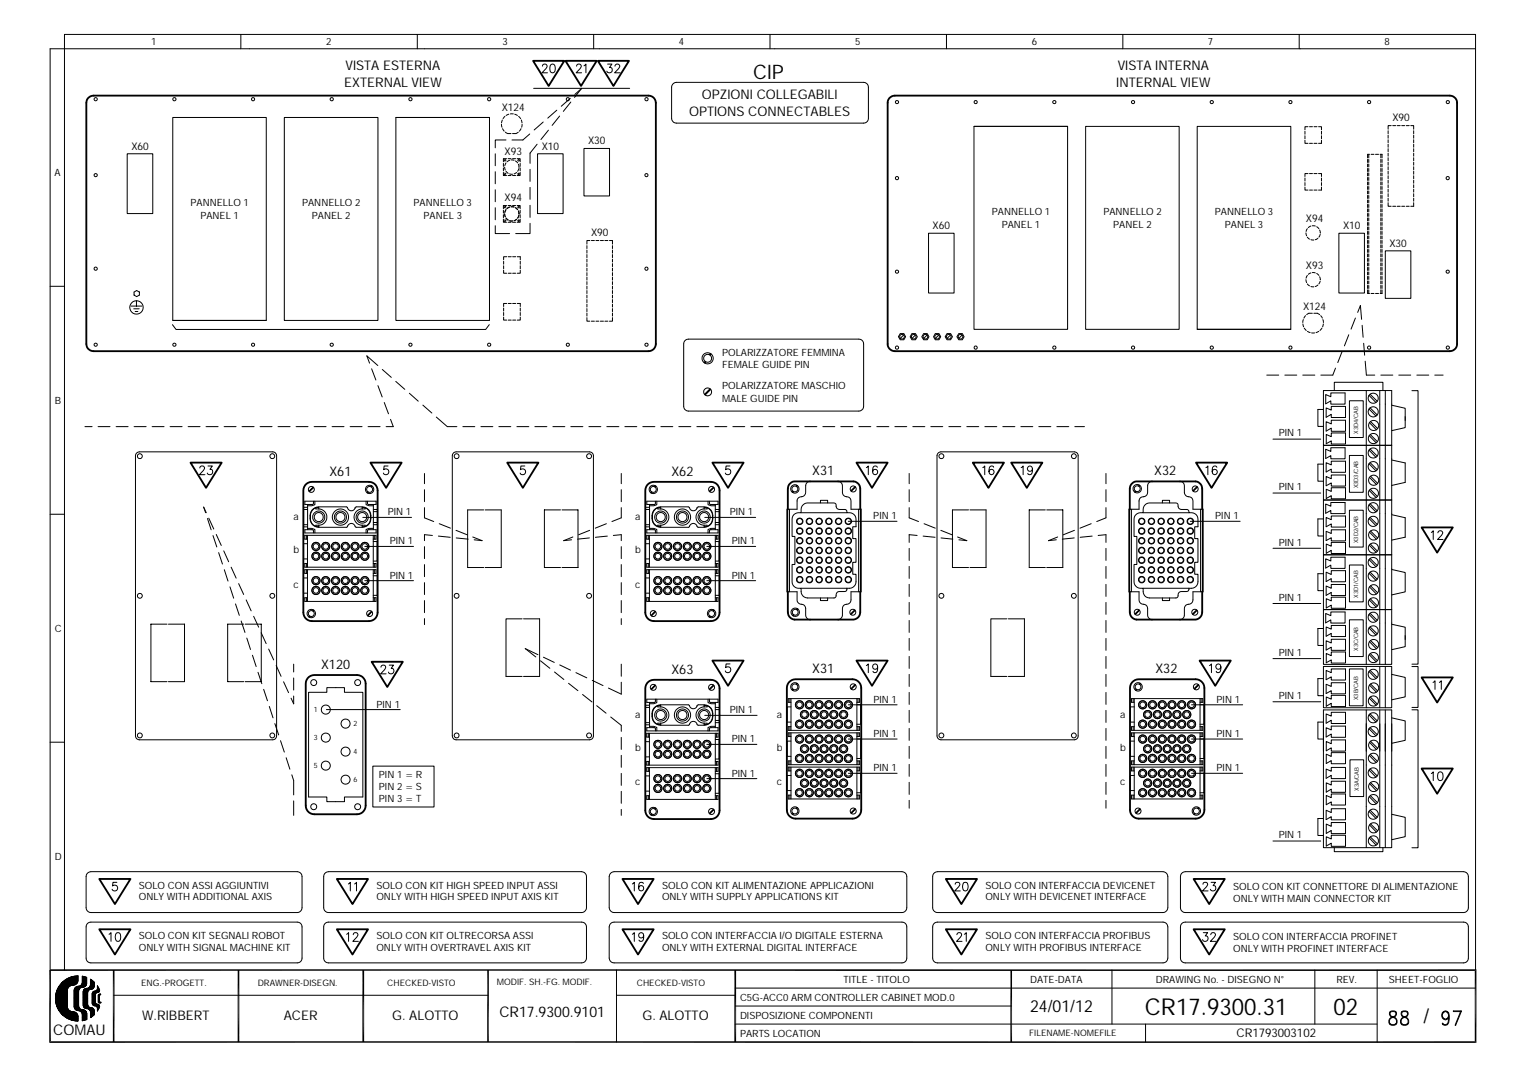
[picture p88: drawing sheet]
<svg xmlns="http://www.w3.org/2000/svg" width="297mm" height="210mm" viewBox="0 0 297 210" stroke-linecap="round" stroke-linejoin="round" font-family="sans-serif">
<defs><g id="words">
<g font-size="4.5">
<text x="222.9" y="197.5">CR17.9300.31</text>
<text x="259.6" y="197.5">02</text>
</g>
<g font-size="3.9">
<text x="146.6" y="15.3">CIP</text>
<text x="277.1" y="199.2">/</text>
</g>
<text font-size="3.2" x="200.5" y="197.1">24/01/12</text>
<g font-size="2.9">
<text x="10.4" y="201.5">COMAU</text>
<text x="97.2" y="198">CR17.9300.9101</text>
</g>
<g font-size="2.6">
<text x="67" y="17">EXTERNAL VIEW</text>
<text x="67.3" y="13.7">VISTA ESTERNA</text>
<text x="217.3" y="17">INTERNAL VIEW</text>
<text x="217.6" y="13.7">VISTA INTERNA</text>
<text x="134.1" y="22.6">OPTIONS CONNECTABLES</text>
<text x="136.6" y="19.3">OPZIONI COLLEGABILI</text>
<text x="64.1" y="92.7">X61</text>
<text x="130.7" y="92.7">X62</text>
<text x="158.1" y="92.6">X31</text>
<text x="224.7" y="92.6">X32</text>
<text x="62.5" y="130.3">X120</text>
<text x="130.7" y="131.2">X63</text>
<text x="158.1" y="131.1">X31</text>
<text x="224.9" y="131.1">X32</text>
<text x="27.7" y="198.7">W.RIBBERT</text>
<text x="55.2" y="198.7">ACER</text>
<text x="76.4" y="198.7">G. ALOTTO</text>
<text x="125.1" y="198.7">G. ALOTTO</text>
</g>
<text font-size="2.3" x="240.7" y="202">CR1793003102</text>
<g font-size="2.1">
<text x="97.7" y="21.7">X124</text>
<text x="271.1" y="23.6">X90</text>
<text x="25.6" y="29.1">X60</text>
<text x="105.5" y="29.1">X10</text>
<text x="114.5" y="28.1">X30</text>
<text x="98.2" y="30.1">X93</text>
<text x="98.2" y="39.2">X94</text>
<text x="115.1" y="46">X90</text>
<text x="181.6" y="44.6">X60</text>
<text x="254.2" y="43.3">X94</text>
<text x="261.5" y="44.6">X10</text>
<text x="254.2" y="52.4">X93</text>
<text x="270.5" y="48">X30</text>
<text x="253.7" y="60.4">X124</text>
</g>
<g font-size="1.9">
<text x="29.4" y="8.8">1</text>
<text x="63.5" y="8.8">2</text>
<text x="97.8" y="8.8">3</text>
<text x="132.1" y="8.8">4</text>
<text x="166.5" y="8.8">5</text>
<text x="200.9" y="8.8">6</text>
<text x="235.2" y="8.8">7</text>
<text x="269.5" y="8.8">8</text>
<text x="10.6" y="34.3">A</text>
<text x="37.1" y="40.2">PANNELLO 1</text>
<text x="58.8" y="40.2">PANNELLO 2</text>
<text x="80.5" y="40.2">PANNELLO 3</text>
<text x="193.1" y="41.9">PANNELLO 1</text>
<text x="214.8" y="41.9">PANNELLO 2</text>
<text x="236.5" y="41.9">PANNELLO 3</text>
<text x="39" y="42.7">PANEL 1</text>
<text x="60.7" y="42.7">PANEL 2</text>
<text x="82.5" y="42.7">PANEL 3</text>
<text x="195" y="44.5">PANEL 1</text>
<text x="216.7" y="44.5">PANEL 2</text>
<text x="238.4" y="44.5">PANEL 3</text>
<text x="140.6" y="69.3">POLARIZZATORE FEMMINA</text>
<text x="140.6" y="71.6">FEMALE GUIDE PIN</text>
<text x="140.6" y="75.8">POLARIZZATORE MASCHIO</text>
<text x="10.7" y="78.6">B</text>
<text x="140.6" y="78.2">MALE GUIDE PIN</text>
<text x="248.9" y="85">PIN 1</text>
<text x="248.9" y="95.5">PIN 1</text>
<text x="57.1" y="101.3">a</text>
<text x="75.5" y="100.4">PIN 1</text>
<text x="123.7" y="101.3">a</text>
<text x="142.1" y="100.4">PIN 1</text>
<text x="170" y="101.1">PIN 1</text>
<text x="236.6" y="101.1">PIN 1</text>
<text x="57.1" y="107.8">b</text>
<text x="75.9" y="106">PIN 1</text>
<text x="123.7" y="107.8">b</text>
<text x="142.5" y="106">PIN 1</text>
<text x="248.9" y="106.2">PIN 1</text>
<text x="75.9" y="112.7">PIN 1</text>
<text x="142.5" y="112.7">PIN 1</text>
<text x="57.1" y="114.4">c</text>
<text x="123.7" y="114.4">c</text>
<text x="248.9" y="117">PIN 1</text>
<text x="10.6" y="123">C</text>
<text x="248.9" y="127.7">PIN 1</text>
<text x="73.3" y="137.8">PIN 1</text>
<text x="170" y="136.8">PIN 1</text>
<text x="236.8" y="136.8">PIN 1</text>
<text x="248.9" y="136.1">PIN 1</text>
<text x="123.7" y="139.8">a</text>
<text x="142.1" y="138.9">PIN 1</text>
<text x="151.2" y="139.7">a</text>
<text x="170" y="143.5">PIN 1</text>
<text x="218" y="139.7">a</text>
<text x="236.8" y="143.5">PIN 1</text>
<text x="123.7" y="146.3">b</text>
<text x="142.5" y="144.5">PIN 1</text>
<text x="151.2" y="146.2">b</text>
<text x="218" y="146.2">b</text>
<text x="73.8" y="153.9">PIN 2 = S</text>
<text x="73.8" y="151.6">PIN 1 = R</text>
<text x="123.7" y="152.9">c</text>
<text x="142.5" y="151.2">PIN 1</text>
<text x="151.2" y="152.8">c</text>
<text x="170" y="150.2">PIN 1</text>
<text x="218" y="152.8">c</text>
<text x="236.8" y="150.2">PIN 1</text>
<text x="73.8" y="156.2">PIN 3 = T</text>
<text x="10.7" y="167.4">D</text>
<text x="248.9" y="163.2">PIN 1</text>
<text x="27" y="173">SOLO CON ASSI AGGIUNTIVI</text>
<text x="73.3" y="173">SOLO CON KIT HIGH SPEED INPUT ASSI</text>
<text x="128.9" y="173">SOLO CON KIT ALIMENTAZIONE APPLICAZIONI</text>
<text x="191.8" y="173">SOLO CON INTERFACCIA DEVICENET</text>
<text x="240.1" y="173.2">SOLO CON KIT CONNETTORE DI ALIMENTAZIONE</text>
<text x="27" y="175.3">ONLY WITH ADDITIONAL AXIS</text>
<text x="73.3" y="175.3">ONLY WITH HIGH SPEED INPUT AXIS KIT</text>
<text x="128.9" y="175.3">ONLY WITH SUPPLY APPLICATIONS KIT</text>
<text x="191.8" y="175.3">ONLY WITH DEVICENET INTERFACE</text>
<text x="240.1" y="175.6">ONLY WITH MAIN CONNECTOR KIT</text>
<text x="27" y="182.8">SOLO CON KIT SEGNALI ROBOT</text>
<text x="27" y="185.2">ONLY WITH SIGNAL MACHINE KIT</text>
<text x="73.3" y="182.8">SOLO CON KIT OLTRECORSA ASSI</text>
<text x="73.3" y="185.2">ONLY WITH OVERTRAVEL AXIS KIT</text>
<text x="128.9" y="182.8">SOLO CON INTERFACCIA I/O DIGITALE ESTERNA</text>
<text x="128.9" y="185.2">ONLY WITH EXTERNAL DIGITAL INTERFACE</text>
<text x="191.8" y="182.8">SOLO CON INTERFACCIA PROFIBUS</text>
<text x="191.8" y="185.2">ONLY WITH PROFIBUS INTERFACE</text>
<text x="240.1" y="183">SOLO CON INTERFACCIA PROFINET</text>
<text x="240.1" y="185.4">ONLY WITH PROFINET INTERFACE</text>
<text x="164.2" y="191.5">TITLE - TITOLO</text>
<text x="200.6" y="191.5">DATE-DATA</text>
<text x="225" y="191.5">DRAWING No. - DISEGNO N°</text>
<text x="260.2" y="191.5">REV.</text>
<text x="270.4" y="191.5">SHEET-FOGLIO</text>
<text x="144.1" y="195">C5G-ACC0 ARM CONTROLLER CABINET MOD.0</text>
<text x="144.1" y="198.5">DISPOSIZIONE COMPONENTI</text>
<text x="144.1" y="202">PARTS LOCATION</text>
</g>
<g font-size="1.7">
<text x="27.5" y="191.9">ENG.-PROGETT.</text>
<text x="50.2" y="191.9">DRAWNER-DISEGN.</text>
<text x="75.4" y="191.9">CHECKED-VISTO</text>
<text x="96.7" y="191.7">MODIF. SH.-FG. MODIF.</text>
<text x="124" y="191.9">CHECKED-VISTO</text>
<text x="200.4" y="201.7">FILENAME-NOMEFILE</text>
</g>
<g font-size="1.4">
<text x="61.1" y="138.7">1</text>
<text x="68.8" y="141.4">2</text>
<text x="61.1" y="149.6">5</text>
<text x="61.1" y="144.1">3</text>
<text x="68.8" y="146.9">4</text>
<text x="68.8" y="152.3">6</text>
</g>
<g font-size="1.2">
<text x="264.4" y="84.4" transform="rotate(-90 264.4 84.4)">X3D4/CAB</text>
<text x="264.4" y="95.1" transform="rotate(-90 264.4 95.1)">X3D3/CAB</text>
<text x="264.4" y="105.8" transform="rotate(-90 264.4 105.8)">X3D2/CAB</text>
<text x="264.4" y="116.4" transform="rotate(-90 264.4 116.4)">X3D1/CAB</text>
<text x="264.4" y="126.8" transform="rotate(-90 264.4 126.8)">X3C/CAB</text>
<text x="264.4" y="136.3" transform="rotate(-90 264.4 136.3)">X3B/CAB</text>
<text x="264.5" y="154" transform="rotate(-90 264.5 154)">X3A/CAB</text>
</g>
</g></defs>
<g fill="none" stroke="#000" stroke-width=".19">
<path d="M46.9 6.7v2.8M81.2 6.7v2.8M103.9 17.2h18.7M105.6 12.9l.3-.4 .5 .2a.52 .52 0 0 1-.1 .7l-.8 .8h1.1M107.3 12.6l.4-.1a1.02 1.02 0 0 1 0 1.7h-.2a1.12 1.12 0 0 1-.2-1.6zM111 19.1l-1.7 1.6M111.1 19.9l-1.4 1.8M111.9 18.4l1.3-1.2-1.4 1.8M112.2 12.9l.3-.4 .6 .2a.52 .52 0 0 1-.2 .7l-.7 .8h1M113.7 12.8l.4-.3v1.7M115.6 6.7v2.8M118.3 12.5h.8l-.4 .6a.54 .54 0 0 1 .4 .9 .54 .54 0 0 1-1-.1"/>
<path d="M119.7 12.9l.3-.4 .6 .2a.52 .52 0 0 1-.2 .7l-.7 .8h1M130.9 16.4l.8-.4h36.4a.95 .95 0 0 1 1 1v6a.91 .91 0 0 1-1 1h-36.4a.91 .91 0 0 1-1-1v-6zM149.9 6.7v2.8M184.3 6.7v2.8M218.6 6.7v2.8M252.9 6.7v2.8M287.3 9.5h-277.5v179.4M24.8 29.9h4.9v11.7h-4.9zM33.6 22.9h18.2v39.5h-18.2zM55.4 22.9h18.2v39.5h-18.2zM77.1 22.9h18.2v39.5h-18.2zM77.1 22.9h18.2"/>
<path d="M96.4 29.9v2.4M96.4 33.4v2.4M96.4 36.9v2.4M97.6 24.2l.1 .6M97.8 23.4l-.2 .5M97.8 25.1l.3 .4M98 33.6v.6h.6M98 31.8v.6M98 32.7v.6M98.1 33.9l.3 .1M98.1 31.2l.3 .1M98.2 33.7l.3 .2"/>
<path d="M98.2 31.1l.3 .1M98.2 32.5l.2 .6M98.3 22.7l-.4 .4M98.4 25.7l.4 .3h.7M98.5 27.3h-2.1v1.5M98.5 31.7l-.2 .6M98.5 33.4l.4 .4M98.6 30.9h-.6v.6M98.9 34.2h.6M98.9 30.9h.6M99.1 22.2l-.6 .3M99.2 31.2l-.5 .3"/>
<path d="M99.2 33.9h.6M99.4 22.2h.5M99.5 31.2h.6M99.8 34.2h.6M99.8 30.9h.6M100.2 22.2l.5 .3M100.3 31.3l.5 .4M100.6 33.6l-.5 .3M100.7 30.9h.6v.6M100.8 31.2l.2 .1M100.9 33.8h.2v.2h-.2zM100.9 31.1l.2 .1"/>
<path d="M100.9 25.7l-.4 .3h-.7M100.9 32l.1 .5M101 22.7l.3 .4M101 32.8l-.2 .6M101 32.5h.1M101.1 31.2h.1M101.3 33.6v.6h-.6M101.3 31.8v.6M101.3 32.7v.6M101.4 25.1l-.3 .4M101.5 23.4l.1 .5M101.6 24.2v.6"/>
<path d="M103.1 26.1l-1.3 1.2h-2.1M103.2 33v2.3M103.2 36.5v2.3M103.2 40v2.3M104.6 28.1l-1.4 1.7v2M104.6 29.9h5v11.7h-5zM105.7 23.8l-1.7 1.5M106.8 25.4l-1.5 1.8M108.4 21.5l-1.8 1.5M108.9 22.6l-1.4 1.8M113.7 28.9h5v9.3h-5zM189.6 24.6h18.2v39.5h-18.2z"/>
<path d="M189.6 24.6h18.2M211.3 24.6h18.3v39.5h-18.3zM233.1 24.6h18.2v39.5h-18.2zM254 36.4v.6h.6M254 27.3v.6h.6M254 25.6v.5M254 26.4v.6M254 34.7v.6M254 35.6v.5M254.6 33.8h-.6v.6M254.6 24.7h-.6v.6M254.9 33.8h.6"/>
<path d="M254.9 37h.6M254.9 24.7h.6M254.9 27.9h.6M255.8 33.8h.6M255.8 37h.6M255.8 24.7h.6M255.8 27.9h.6M256.7 33.8h.6v.6M256.7 24.7h.6v.6M257.3 25.6v.5M257.3 26.4v.6M257.3 27.3v.6h-.6"/>
<path d="M257.3 34.7v.6M257.3 35.6v.5M257.3 36.4v.6h-.6M266.2 31v.6M266.2 31.9v.6M266.2 32.8v.6M266.2 33.7v.6M266.2 34.6v.5M266.2 35.4v.6M266.2 36.3v.6M266.2 37.2v.6M266.2 38.1v.5"/>
<path d="M266.2 38.9v.6M266.2 39.8v.6M266.5 30v.7M266.5 31v.6M266.5 31.9v.6M266.5 32.8v.6M266.5 33.7v.6M266.5 34.6v.5M266.5 35.4v.6M266.5 36.3v.6M266.5 37.2v.6M266.5 38.1v.5"/>
<path d="M266.5 38.9v.6M266.5 39.8v.6M266.6 30h-.4v.7M266.9 30h.6M267.8 30h.6M268.7 30h.3v.7M268.8 30v.7M268.8 31v.6M268.8 31.9v.6M268.8 32.8v.6M268.8 33.7v.6M268.8 34.6v.5"/>
<path d="M268.8 35.4v.6M268.8 36.3v.6M268.8 37.2v.6M268.8 38.1v.5M268.8 38.9v.6M268.8 39.8v.6M269 31v.6M269 31.9v.6M269 32.8v.6M269 33.7v.6M269 34.6v.5M269 35.4v.6"/>
<path d="M269 36.3v.6M269 37.2v.6M269 38.1v.5M269 38.9v.6M269 39.8v.6M270.2 39.5v.7h.6M270.2 25.5v.5M270.2 26.3v.6M270.2 27.2v.6M270.2 28.1v.6M270.2 28.9v.6M270.2 29.8v.6"/>
<path d="M270.2 30.7v.6M270.2 31.6v.6M270.2 32.5v.6M270.2 33.3v.6M270.2 34.2v.6M270.2 35.1v.6M270.2 36v.5M270.2 36.8v.6M270.2 37.7v.6M270.2 38.6v.6M270.8 24.5h-.6v.7M271.1 24.5h.6"/>
<path d="M272 24.5h.6M272.9 24.5h.6M273.7 24.5h.6M274.6 24.5h.6v.7M275.2 25.5v.5M275.2 26.3v.6M275.2 27.2v.6M275.2 28.1v.6M275.2 28.9v.6M275.2 29.8v.6M275.2 30.7v.6M275.2 31.6v.6"/>
<path d="M275.2 32.5v.6M275.2 33.3v.6M275.2 34.2v.6M275.2 35.1v.6M275.2 36v.5M275.2 36.8v.6M275.2 37.7v.6M275.2 38.6v.6M275.2 39.5v.7h-.6M9.8 55.7h2.8M25.5 59.6h2.1M26.1 56.9l.5-.3 .5 .3v.6l-.5 .3-.5-.3z"/>
<path d="M26.6 58.6v1M96.4 44v1.5h2.8M96.4 40.4v2.4M98 42.7v.6h.6M98 40.9v.6M98 41.8v.6M98 52.6v.6h.6M98 50.9v.5M98 51.7v.6M98 60v.6M98.1 43l.3 .1M98.1 40.3l.3 .1"/>
<path d="M98.2 42.9l.3 .1M98.2 40.2l.3 .1M98.2 41.6l.2 .6M98.5 40.8l-.2 .6M98.5 42.5l.4 .4M98.6 40h-.6v.6M98.6 50h-.6v.6M98.6 59.1h-.6v.6M98.9 43.3h.6M98.9 40h.6M98.9 53.2h.6M98.9 50h.6"/>
<path d="M98.9 59.1h.6M99.2 40.3l-.5 .3M99.2 43h.6M99.5 40.3h.6M99.8 43.3h.6M99.8 40h.6M99.8 53.2h.6M99.8 50h.6M99.8 59.1h.6M100.3 40.4l.5 .4M100.6 42.7l-.5 .3M100.7 40h.6v.6"/>
<path d="M100.7 50h.6v.6M100.7 59.1h.6v.6M100.8 40.3l.2 .1M100.9 42.9h.2v.2h-.2zM100.9 40.2l.2 .1M100.9 41.1l.1 .5M101 41.9l-.2 .6M101 41.6h.1M101.1 40.3h.1M101.3 42.7v.6h-.6M101.3 40.9v.6M101.3 41.8v.6"/>
<path d="M101.3 52.6v.6h-.6M101.3 50.9v.5M101.3 51.7v.6M101.3 60v.6M103.2 43.5v2h-2.8M114.3 47.8v.6M114.3 48.7v.6M114.3 49.6v.6M114.3 50.5v.5M114.3 51.3v.6M114.3 52.2v.6M114.3 53.1v.6"/>
<path d="M114.3 53.9v.6M114.3 54.8v.6M114.3 55.7v.6M114.3 56.6v.6M114.3 57.5v.5M114.3 58.3v.6M114.3 59.2v.6M114.8 46.8h-.5v.7M115.1 46.8h.6M116 46.8h.6M116.9 46.8h.6M117.8 46.8h.5"/>
<path d="M118.6 46.8h.6v.7M119.2 47.8v.6M119.2 48.7v.6M119.2 49.6v.6M119.2 50.5v.5M119.2 51.3v.6M119.2 52.2v.6M119.2 53.1v.6M119.2 53.9v.6M119.2 54.8v.6M119.2 55.7v.6M119.2 56.6v.6"/>
<path d="M119.2 57.5v.5M119.2 58.3v.6M119.2 59.2v.6M180.8 45.4h4.9v11.7h-4.9zM254.2 54.5l.2 .5M254.2 45.4l.2 .5M254.5 53.6l-.2 .6M254.5 55.3l.4 .4M254.5 44.5l-.2 .6M254.5 46.2l.4 .4M255.2 53.1l-.5 .3M255.2 55.8l.6 .1"/>
<path d="M255.2 44l-.5 .3M255.2 46.7h.6M255.5 53.1h.6M255.5 44h.6M256.3 53.2l.5 .4M256.3 44.1l.5 .4M256.6 55.5l-.5 .3M256.6 46.4l-.5 .3M256.9 53.9l.1 .6M256.9 44.8l.1 .6M257 54.8l-.2 .5M257 45.6l-.2 .6"/>
<path d="M260.6 45.4h5v11.7h-5zM266.2 40.7v.6M266.2 41.6v.5M266.2 42.4v.6M266.2 43.3v.6M266.2 44.2v.6M266.2 45.1v.5M266.2 45.9v.6M266.2 46.8v.6M266.2 47.7v.6M266.2 48.6v.5M266.2 49.4v.6"/>
<path d="M266.2 50.3v.6M266.2 51.2v.6M266.2 52.1v.6M266.2 53v.5M266.2 53.8v.6M266.2 54.7v.6M266.2 55.6v.6M266.2 56.4v.7h.4M266.5 40.7v.6M266.5 41.6v.5M266.5 42.4v.6M266.5 43.3v.6"/>
<path d="M266.5 44.2v.6M266.5 45.1v.5M266.5 45.9v.6M266.5 46.8v.6M266.5 47.7v.6M266.5 48.6v.5M266.5 49.4v.6M266.5 50.3v.6M266.5 51.2v.6M266.5 52.1v.6M266.5 53v.5M266.5 53.8v.6"/>
<path d="M266.5 54.7v.6M266.5 55.6v.6M266.5 56.4v.7M266.9 57.1h.6M267.8 57.1h.6M268.8 40.7v.6M268.8 41.6v.5M268.8 42.4v.6M268.8 43.3v.6M268.8 44.2v.6M268.8 45.1v.5M268.8 45.9v.6"/>
<path d="M268.8 46.8v.6M268.8 47.7v.6M268.8 48.6v.5M268.8 49.4v.6M268.8 50.3v.6M268.8 51.2v.6M268.8 52.1v.6M268.8 53v.5M268.8 53.8v.6M268.8 54.7v.6M268.8 55.6v.6M268.8 56.4v.7"/>
<path d="M269 40.7v.6M269 41.6v.5M269 42.4v.6M269 43.3v.6M269 44.2v.6M269 45.1v.5M269 45.9v.6M269 46.8v.6M269 47.7v.6M269 48.6v.5M269 49.4v.6M269 50.3v.6"/>
<path d="M269 51.2v.6M269 52.1v.6M269 53v.5M269 53.8v.6M269 54.7v.6M269 55.6v.6M269 56.4v.7h-.3M269.7 48.8h5v9.3h-5zM271.1 40.2h.6M272 40.2h.6M272.9 40.2h.6M273.7 40.2h.6"/>
<path d="M26 60.1h1.1M26.3 60.7h.5M33.6 63.2l.7 .9h60.3l.7-.9M33.6 62.4h18.2M71.9 70.7l-.5-1.4 2.2 1.9M72.3 71.8l.9 2.2M73.6 75.1l.8 2.2M74.4 71.9l1.8 1.6M74.8 78.4l.8 2.2M77 74.3l1.8 1.5M79.7 76.6l1.7 1.5M82.3 78.9l1.8 1.5"/>
<path d="M98 61.7v.6h.6M98 60.8v.6M98.9 62.3h.6M99.8 62.3h.6M101.3 61.7v.6h-.6M101.3 60.8v.6M114.3 61.8v.7h.5M114.3 60.1v.6M114.3 61v.5M115.1 62.5h.6M116 62.5h.6M116.9 62.5h.6"/>
<path d="M117.8 62.5h.5M119.2 61.8v.7h-.6M119.2 60.1v.6M119.2 61v.5M133.5 66.2l.5-.2h33.2a.91 .91 0 0 1 .9 1v12.1a.91 .91 0 0 1-.9 .9h-33.2a.95 .95 0 0 1-.9-.9v-12.1zM137.3 70.4l-.2 .2M137.4 70.5l-.2 .2M138.2 75.7l-1.1 1.1M138.3 68.8l-.2 .3M138.4 75.8l-1.1 1.1M138.4 68.9l-.1 .3M175.3 65h.7l.3 .6-.3 .6h-.7l-.4-.6z"/>
<path d="M175.9 65.2l-.6 .7M177.5 65h.7l.4 .6-.4 .6h-.7l-.3-.6zM178.2 65.2l-.6 .7M179.8 65h.7l.3 .6-.3 .6h-.7l-.3-.6zM180.5 65.2l-.7 .7M182.1 65h.7l.3 .6-.3 .6h-.7l-.4-.6zM182.8 65.2l-.7 .7M184.4 65h.7l.3 .6-.3 .6h-.7l-.4-.6zM185 65.2l-.6 .7M186.6 65h.7l.4 .6-.4 .6h-.7l-.3-.6zM187.3 65.2l-.6 .7M233.1 64.1h18.2"/>
<path d="M246.6 73h2.3M250.1 73h2.4M253.6 73h2.4M253.6 63.1l.2 .5M253.7 62.2l-.1 .6M253.9 63.9l.4 .4M254.1 61.5l-.3 .4M254.5 64.5l.6 .3M255.3 64.8h.6M255.5 61h-.7l-.4 .3M255.8 61h.7l.4 .3M256.7 64.5l-.5 .3"/>
<path d="M257.1 61.5l.3 .4M257.3 63.9l-.3 .4M257.5 62.2l.1 .6M257.6 63.1l-.1 .5M257.6 76h13.3v10.7h-13.3zM257.6 79.7h-1v3.3h1M258.1 76.8l1 .5v-.8h2.8v2.2h-2.8v-.6l-1 .5zM258.2 79.4l1 .5v-.8h2.7v2.2h-2.7v-.6l-1 .6zM259.8 76v-1.6h9.4v1.6M260 71.7l-.5 1.3h-2.4M261.3 68.4l-.9 2.2M262.6 65.2l-.9 2.1"/>
<path d="M262.7 78h2.7v7.2h-2.7zM263.9 61.9l-.9 2.2M264.3 60.8l.5-1.3 .3 2.7M265.2 63.3l.2 2.4M265.5 66.8l.2 2.4M265.8 70.3l.2 2.7h1.6M266 76v53.4M266.5 77l1.4 1.4M266.5 79.6l1.4 1.4M266.7 76.8l1.4 1.3M266.7 79.4l1.4 1.4M268.6 76v53.4"/>
<path d="M268.8 73h2.3M269.7 76v53.4M270.9 78.9l2.7 .6v2.4M272.3 73h2.3M274.9 76.1h1.2v53.2h-1.2M275.8 73h2.4M279.3 73h1.6M16.5 83.1h1.4M19.1 83.1h2.3M22.6 83.1h2.3M26.1 83.1h2.3M26.5 88.3l.6-.3h26l.5 .1 .2 .4v55a.71 .71 0 0 1-.7 .6h-26l-.4-.2-.3-.4v-54.8z"/>
<path d="M29.6 83.1h2.3M33.1 83.1h2.4M36.6 83.1h2.3M38.9 91.1l.3-.4 .5 .2a.52 .52 0 0 1-.1 .7l-.8 .8h1.1M40 99.8l-.4-1.1 .6 1.1M40.1 83.1h2.4M40.5 90.7h.8l-.4 .7a.54 .54 0 0 1 .4 .9 .54 .54 0 0 1-1-.2M43.6 83.1h2.4M47.1 83.1h2.4M50.6 83.1h2.4M54.1 83.1h2.4M57.6 83.1h2.4"/>
<path d="M59.1 99.2h.8M59.9 98.8h-.8v3.8h.8M59.9 98.2v4.9M60.7 99.3a1.73 1.73 0 0 1 1.4-.6h5.4a.87 .87 0 0 0 .9 .8 .87 .87 0 0 0 .9-.8h.1a2.52 2.52 0 0 1 2.4 .6 2.07 2.07 0 0 1-1.3 3.4h-1.2a.87 .87 0 0 0-.9-.8 .87 .87 0 0 0-.9 .8h-5.4a1.99 1.99 0 0 1-1.6-3zM61 94.8l-.9 .8M61 97.6l-.1 .6h-1.5v-.6h13.8v.6h-1.5l-.2-.6M61.1 94.9l-.9 .9M61.2 83.1h2.3M61.3 97.6v.7l-.6 .2h-.8M61.5 98.9a2.06 2.06 0 0 0 0 3.6M61.5 98.9v.2h.6M62 98.8l-.5 .1"/>
<path d="M62 98.8l.1 .3M62 98.8h.1M62.1 99.1a1.59 1.59 0 0 1 1.5 1.6 1.59 1.59 0 0 1-1.5 1.6M64.6 83.1h2.4M68.2 83.1h2.3M70.5 99.1a1.59 1.59 0 0 0-1.6 1.6 1.59 1.59 0 0 0 1.6 1.6M70.5 98.8h.1M70.5 98.8v.3M70.5 98.8l.6 .1M71.1 98.9a2.06 2.06 0 0 1 0 3.6M71.1 98.9v.2h-.6M71.3 97.6v.7l.6 .2h.8"/>
<path d="M71.6 95.7l-.1 .2M71.6 83.1h2.4M71.7 95.8l-.1 .2M72.3 94.6l-.1 .2M72.5 94.7l-.2 .2M72.7 99.2h.8v3h-.8M72.7 98.2v4.9M72.7 99.6h.8M75.5 90.7h-.7l-.1 .8a.57 .57 0 0 1 .9-.1 .57 .57 0 0 1-.1 .9 .57 .57 0 0 1-.9-.2M76 81.7l.6 1.4h-1.4M82.6 92.2v2M82.6 95.3v2.4"/>
<path d="M82.6 98.8v2l1.8 .8M84.9 81.2l2.2 1.9h1.8M88.3 88.1l.5-.1h26l.4 .1 .3 .6v54.8l-.3 .4-.4 .2h-26a.74 .74 0 0 1-.7-.8v-54.6zM90.1 83.1h2.3M93.6 83.1h2.3M94.2 99.3h-3.2v11.2h3.2M94.4 99.3h3.2v11.2h-3.2M97.1 83.1h2.3M100.6 83.1h2.4M102.2 90.7h-.8l-.1 .8a.57 .57 0 0 1 .9-.1 .57 .57 0 0 1-.1 .9 .57 .57 0 0 1-.8-.2M104.1 83.1h2.4M107.6 83.1h2.4"/>
<path d="M109.1 99.3h-3.1v11.2h3.1M109.4 99.3h3.1v11.2h-3.1M111.1 83.1h2.4M114.6 83.1h2.4M118.1 83.1h2.4M120.9 92.2v2M120.9 95.3v2.4M120.9 98.8v2l-1.8 .8M121.6 83.1h2.4M125.1 83.1h2.4M125.7 99.2h.7M126.4 98.8h-.7v3.8h.7"/>
<path d="M126.4 98.2v4.9M126.8 95.7l-.1 .2M126.9 95.8l-.1 .2M127.3 99.3a1.73 1.73 0 0 1 1.3-.6h5.5a.87 .87 0 0 0 .9 .8 .87 .87 0 0 0 .8-.8h.2a2.52 2.52 0 0 1 2.4 .6 2.07 2.07 0 0 1-1.3 3.4h-1.3a.87 .87 0 0 0-.8-.8 .87 .87 0 0 0-.9 .8h-5.5a1.99 1.99 0 0 1-1.5-3zM127.6 94.6l-.2 .2M127.6 97.6l-.1 .6h-1.6v-.6h13.9v.6h-1.6l-.1-.6M127.7 94.7l-.1 .2M127.9 97.6v.7l-.6 .2h-.9M128.1 98.9a2.06 2.06 0 0 0 0 3.6M128.1 98.9v.2h.5M128.6 98.8l-.5 .1M128.6 98.8v.3"/>
<path d="M128.6 98.8h.1M128.6 99.1a1.59 1.59 0 0 1 1.6 1.6 1.59 1.59 0 0 1-1.6 1.6M128.7 83.1h2.3M132.1 83.1h2.4M135.7 83.1h2.3M137.1 99.1a1.59 1.59 0 0 0-1.6 1.6 1.59 1.59 0 0 0 1.6 1.6M137.1 98.8h.1M137.1 98.8v.3M137.1 98.8l.5 .1M137.6 98.9a2.06 2.06 0 0 1 0 3.6M137.6 98.9v.2h-.5M137.8 97.6v.7l.6 .2h.9"/>
<path d="M138.9 94.8l-.8 .8M139 94.9l-.8 .9M139.2 83.1h2.3M139.3 99.2h.7v3h-.7M139.3 98.2v4.9M139.3 99.6h.7M142.1 90.7h-.7l-.1 .8a.57 .57 0 0 1 .8-.1 .57 .57 0 0 1-.1 .9 .57 .57 0 0 1-.8-.2M142.7 83.1h2.3M146.2 83.1h2.3M149.7 83.1h2.3M153.2 83.1h2.3M153.7 99.2v16"/>
<path d="M154.4 95.6l-.2 .3M154.5 95.7l-.1 .2M155.1 94.5l-.1 .2M155.3 94.6l-.2 .2M156 99.8h8.9M156.7 83.1h2.3M157.7 93.7a.81 .81 0 0 0-.9 .9v1.5a1.4 1.4 0 0 1-1.3 .8l-.3 .4v1.9h-1.9M159.7 97.9v-.5h1.4v.5M160.2 83.1h2.3M163.2 93.7a.83 .83 0 0 1 .8 .9v1.3a.95 .95 0 0 0 1.1 .9 .79 .79 0 0 1 .6 .8v1.6h1.9M163.7 83.1h2.3M166.5 94.7l-.9 .9"/>
<path d="M166.6 94.8l-.9 .9M167.2 99.2v16M167.2 83.1h2.3M168.7 91.1l.3-.4v1.7M170.7 83.1h2.3M170.8 91a.46 .46 0 0 0-.7-.2l-.2 .3a1.06 1.06 0 0 0 .4 1.3 .51 .51 0 0 0 .6-.4 .51 .51 0 0 0-.4-.6 .51 .51 0 0 0-.6 .5M174.2 83.1h2.3M177 92.2v2M177 95.3v2.4M177 98.8v2l1.8 .8M177.7 83.1h2.3M181.2 83.1h2.3"/>
<path d="M182.6 88.3l.6-.3h26.2a.71 .71 0 0 1 .5 .7v54.6a.73 .73 0 0 1-.8 .8h-25.9l-.5-.2-.2-.4-.1-54.8zM184.7 83.1h2.3M188.2 83.1h2.3M188.6 99.3h-3.2v11.2h3.2M188.8 99.3h3.2v11.2h-3.2M191.3 91.1l.4-.4v1.7M191.7 83.1h2.4M193.4 91a.44 .44 0 0 0-.6-.2 .99 .99 0 0 0 .3 1.6 .51 .51 0 0 0 .4-.5 .51 .51 0 0 0-.4-.5 .51 .51 0 0 0-.6 .5M195.2 83.1h2.4M198.7 83.1h2.4M198.8 91.1l.4-.4v1.7M201 91.3a.5 .5 0 0 1-.7 .4 .5 .5 0 0 1-.2-.7 .5 .5 0 0 1 .8 0 .89 .89 0 0 1-.5 1.4l-.3-.2"/>
<path d="M202.2 83.1h2.4M203.5 99.3h-3.1v11.2h3.1M203.8 99.3h3.1v11.2h-3.1M205.7 83.1h2.4M209.2 83.1h1.9M215.3 92.2v2M215.3 95.3v2.4M215.3 98.8v2l-1.8 .8M220.3 99.2v16M221 95.6l-.1 .2M221.1 95.7l-.1 .2M221.8 94.4l-.2 .2"/>
<path d="M221.9 94.5l-.1 .2M222.5 99.8h9M224.3 93.7a.83 .83 0 0 0-.9 .9v1.3a.95 .95 0 0 1-1.1 .9 .79 .79 0 0 0-.6 .8v1.6h-1.9M226.3 97.9v-.5h1.4v.5M229.7 93.7a.81 .81 0 0 1 .9 .9v1.5a1.4 1.4 0 0 0 1.3 .8l.3 .7v1.6h1.9M233 94.7l-.8 .9M233.1 94.8l-.8 .9M233.7 99.2v16M234.8 91.1l.3-.4v1.7M236.9 91a.44 .44 0 0 0-.7-.2 .99 .99 0 0 0 .3 1.6 .51 .51 0 0 0 .5-.5 .51 .51 0 0 0-.5-.5 .51 .51 0 0 0-.5 .5M247.8 85.5h9.3M247.8 96h9.3"/>
<path d="M257.6 86.7h13.3v10.7h-13.3zM257.6 90.4h-1v3.3h1M257.6 97.4h13.3v10.6h-13.3zM258.1 87.5l1 .4v-.7h2.8v2.1h-2.8v-.6l-1 .6zM258.1 98.1l1 .5v-.8h2.8v2.2h-2.8v-.6l-1 .5zM258.2 92.8l1 .4v-.7h2.7v2.2h-2.7v-.7l-1 .6zM258.2 90.1l1 .4v-.7h2.7v2.2h-2.7v-.7l-1 .6zM258.2 82.1l1 .4v-.7h2.7v2.2h-2.7v-.6l-1 .5zM258.2 95.3l1 .4v-.7h2.7v2.1h-2.7v-.6l-1 .6zM258.2 84.6l1 .4v-.7h2.7v2.2h-2.7v-.7l-1 .6zM262.7 88.7h2.7v7.2h-2.7zM262.7 99.3h2.7v7.2h-2.7z"/>
<path d="M266.5 87.6l1.4 1.4M266.5 90.3l1.4 1.4M266.5 98.3l1.4 1.4M266.6 95.5l1.3 1.4M266.6 84.8l1.3 1.4M266.6 93l1.3 1.3M266.6 82.3l1.3 1.4M266.7 87.4l1.4 1.4M266.7 90.1l1.4 1.4M266.7 98.1l1.4 1.4M266.8 95.3l1.3 1.4M266.8 84.6l1.3 1.4"/>
<path d="M266.8 92.7l1.4 1.4M266.8 82.1l1.4 1.4M270.9 89.6l2.7 .5v3.8l-2.7 .6M273.6 81.1v2.2l-2.7 .6M9.8 100.1h2.8M40.4 101l.7 2.2M40.6 100.9l1 2.1M41.5 104.3l.7 2.2M42.1 104.1l1 2.1M42.6 107.6l.7 2.2M43.6 107.3l.9 2.1M43.7 110.9l.7 2.2"/>
<path d="M44.8 114.3l.7 2.2M45 110.4l1 2.2M45.8 117.6l.8 2.2M46.5 113.6l.9 2.2M47.9 116.8l1 2.1M59.1 102.2h.8M59.6 104.2v.8M59.6 109.7v.7M59.6 110.9v.7M59.6 116.4v.7M59.9 116.4h-.6v.7h13.9v-.7h-.5M59.9 112.5h-.8v3h.8"/>
<path d="M59.9 111.6h-.6v-.7h13.9v.7h-.5M59.9 109.7h-.6v.7h13.9v-.7h-.5M59.9 105.9h-.8v2.9h.8M59.9 105h-.6v-.8h13.9v.8h-.5M59.9 104.2v6.2M59.9 110.9v6.2M59.9 102.9h.8l.6 .2v.7M60.2 119.9l-.1 .2M60.3 120l-.1 .2M61 118.7l-.1 .2M61 103.8v-.5l-.1-.2h-1.5v.7h11.9M61.1 118.8l-.1 .2"/>
<path d="M61.5 102.5l.5 .1M62 102.6h.1M62.1 102.3l-.1 .3M62.1 102.3h-.6v.2M70.5 102.3v.3M70.5 102.3h.6v.2M70.6 100.7h9.5M71 113.1h9.5M71 106.4h9.5M71.1 102.5l-.6 .1M71.3 103.8h1.9v-.7h-1.5l-.2 .2v.5M72.3 119l-.8 .8"/>
<path d="M72.4 119.1l-.8 .8M72.7 112.1h.7v3.8h-.7M72.7 105.4h.7v3.9h-.7M72.7 104.2v6.2M72.7 110.9v6.2M72.7 102.9h-.8l-.6 .2v.7M72.7 101.7h.8M72.9 104.2v.8M72.9 109.7v.7M72.9 110.9v.7M72.9 116.4v.7M82.6 106.4v2.4"/>
<path d="M82.6 109.9v2.4M82.6 113.4v2.4M82.6 116.9v2.4M84.2 104.3l-1.6-.2v1.2M85.3 104.4l2.4 .2M85.5 102l2.2 .8M88.8 103.3l2.2 .8M88.8 104.7l2.3 .3M92 104.6l1.9 .7-1.6-.2M111.5 104.6l-1.8 .7 1.6-.2M114.7 104.7l-2.3 .3M114.8 103.3l-2.2 .8"/>
<path d="M118 102l-2.1 .8M118.2 104.4l-2.3 .2M119.4 104.3l1.5-.2v1.2M120.9 106.4v2.4M120.9 109.9v2.4M120.9 113.4v2.4M120.9 116.9v2.4M125.7 102.2h.7M126.2 104.2v.8M126.2 109.7v.7M126.2 110.9v.7M126.2 116.4v.7"/>
<path d="M126.4 116.4h-.5v.7h13.9v-.7h-.5M126.4 112.5h-.8v3h.8M126.4 111.6h-.5v-.7h13.9v.7h-.5M126.4 109.7h-.5v.7h13.9v-.7h-.5M126.4 105.9h-.7v2.9h.7M126.4 105h-.5v-.8h13.9v.8h-.5M126.4 104.2v6.2M126.4 110.9v6.2M126.4 102.9h.9l.6 .2v.7M127.5 119l-.8 .8M127.6 103.8v-.5l-.2-.2h-1.5v.7h11.9M127.6 119.1l-.8 .8"/>
<path d="M128.1 102.5l.5 .1M128.6 102.6h.1M128.6 102.3v.3M128.6 102.3h-.5v.2M137.1 102.3v.3M137.1 102.3h.5v.2M137.2 100.7h9.9M137.6 113.1h9.5M137.6 106.4h9.5M137.6 102.5l-.5 .1M137.8 103.8h2v-.7h-1.5l-.2 .2v.5M138.2 119.9l-.2 .2"/>
<path d="M138.3 120l-.1 .2M138.9 118.7l-.1 .2M139 118.8l-.1 .2M139.3 112.1h.7v3.8h-.7M139.3 105.4h.7v3.9h-.7M139.3 102.9h-.9l-.6 .2v.7M139.3 104.2v6.2M139.3 110.9v6.2M139.3 101.7h.7M139.5 104.2v.8M139.5 109.7v.7M139.5 110.9v.7"/>
<path d="M139.5 116.4v.7M153.3 115.2h1.9v1.6a.95 .95 0 0 0 1.1 .9 .86 .86 0 0 1 .5 .8l.1 1.6a.84 .84 0 0 0 .8 .5M154.4 119.6l-.1 .3M154.6 119.7l-.2 .2M155.2 118.5l-.1 .2M155.3 118.6l-.1 .2M156 114.5h9.4a1.3 1.3 0 0 0 1.2-1.2v-1.5h-.6v-2.3h.6v-4.6h-.6v-2.3h.6v-1.5a1.37 1.37 0 0 0-1.7-1.3l-.1-.3-.2-.3-1.6-.1-.2-.3v-.6l-.5-.3h-5.1a1.44 1.44 0 0 0-1.2 1.9 1.39 1.39 0 0 0-1.8 1.3v3.4h.5v5.4h-.5v3.4a1.36 1.36 0 0 0 1.8 1.2 1.44 1.44 0 0 0 1.2 1.9h5.3l.3-.2v-.6l.2-.3 1.6-.2 .2-.2 .1-.4M159.7 116.4v.5h1.4v-.5M165.1 101.5h9.5M166.4 118.7l-.8 .9M166.5 118.8l-.8 .9M167.6 115.2h-1.9v1.6a.95 .95 0 0 1-1.1 .9 .79 .79 0 0 0-.6 .8v1.3a.88 .88 0 0 1-.8 .8"/>
<path d="M177 106.8v2.3M177 110.3v2.3M177 113.8v2.3M177 117.3v2.3M178.5 104.3l-1.5-.2v1.5M179.7 104.4l2.3 .2M179.9 102l2.2 .8M183.2 103.3l2.1 .8M183.2 104.7l2.3 .3M186.4 104.6l1.8 .7-1.5-.2M205.9 104.6l-1.8 .7 1.5-.2M209.1 104.7l-2.3 .3"/>
<path d="M209.2 103.3l-2.2 .8M212.4 102l-2.2 .8M212.6 104.4l-2.3 .2M213.8 104.3l1.5-.2v1.5M215.3 106.8v2.3M215.3 110.3v2.3M215.3 113.8v2.3M215.3 117.3v2.3M219.8 115.2h1.9v1.6a.95 .95 0 0 0 1.1 .9 .79 .79 0 0 1 .6 .8v1.3a.88 .88 0 0 0 .9 .8M221.7 118.7l-.8 .9M221.8 118.8l-.8 .9M222.5 114.5h9.4a1.26 1.26 0 0 0 1.3-1.2v-1.5h-.6v-2.3h.6v-4.6h-.6v-2.3h.6a2.58 2.58 0 0 0-.3-2.4 1.64 1.64 0 0 0-1.4-.4l-.1-.3-.2-.3-1.6-.1-.2-.3-.1-.6-.4-.3h-5.1a1.42 1.42 0 0 0-1.3 1.9 1.4 1.4 0 0 0-1.7 1.3v3.4h.5v5.4h-.5v3.4a1.4 1.4 0 0 0 1.7 1.2 1.44 1.44 0 0 0 1.3 1.9h5.3l.2-.2 .1-.6 .2-.3 1.6-.2 .2-.2 .1-.4"/>
<path d="M226.3 116.4v.5h1.4v-.5M231.7 101.5h9.7M233 118.7l-.9 .9M233.1 118.8l-.9 .9M234.1 115.2h-1.9v1.6a.95 .95 0 0 1-1.1 .9 .86 .86 0 0 0-.5 .8v1.3a.88 .88 0 0 1-.9 .8M247.8 106.8h9.3M247.8 117.5h9.3M257.6 101h-1v3.4h1M257.6 108h13.3v10.7h-13.3zM257.6 111.7h-1v3.3h1M257.6 118.7h13.3v10.7h-13.3zM258.1 108.8l1 .4v-.7h2.8v2.2h-2.8v-.7l-1 .6z"/>
<path d="M258.1 119.5l1 .4v-.7h2.8v2.1h-2.8v-.6l-1 .6zM258.2 103.5l1 .4v-.7h2.7v2.1h-2.7v-.6l-1 .6zM258.2 100.8l1 .4v-.7h2.7v2.1h-2.7v-.6l-1 .6zM258.2 114.1l1 .4v-.7h2.7v2.2h-2.7v-.6l-1 .5zM258.2 111.4l1 .5v-.8h2.7v2.2h-2.7v-.6l-1 .5zM258.2 105.9l1 .5v-.8h2.7v2.2h-2.7v-.6l-1 .5zM258.2 116.6l1 .4v-.7h2.7v2.1h-2.7v-.6l-1 .6zM262.7 110h2.7v7.2h-2.7zM266.5 101l1.4 1.4M266.5 109l1.4 1.4M266.5 111.6l1.4 1.4M266.5 119.6l1.4 1.4"/>
<path d="M266.6 106.1l1.3 1.4M266.6 116.8l1.3 1.4M266.6 103.6l1.3 1.4M266.6 114.3l1.3 1.4M266.7 100.7l1.4 1.4M266.7 108.7l1.4 1.4M266.7 111.4l1.4 1.4M266.7 119.4l1.4 1.4M266.8 105.9l1.3 1.4M266.8 116.6l1.3 1.4M266.8 103.4l1.4 1.4M266.8 114.1l1.4 1.3"/>
<path d="M270.9 110.9l2.7 .6v3.7l-2.7 .6M270.9 100.2l2.7 .6v3.8l-2.7 .6M278.6 103.7l.4-.4v1.7M279.9 103.8l.3-.5 .6 .2a.52 .52 0 0 1-.2 .7l-.7 .8h1M32.5 121.5h-3.1v11.2h3.1M32.8 121.5h3.1v11.2h-3.1M46.9 120.9l.8 2.2M47.5 121.5h-3.2v11.2h3.2M47.7 121.5h3.2v11.2h-3.2M48 124.2l.8 2.3M49.1 127.6l.8 2.2M49.4 120l1 2.1"/>
<path d="M50.2 130.9l.8 2.2M50.8 123.2l1 2.1M51.3 134.2l.8 2.3M52.3 126.4l1 2.1M52.4 137.6l.7 2.2M53.8 129.6l.9 2.1M55.2 132.8l1 2.1M57.2 129.3v1.5M57.2 132v2.4M57.2 135.5v1.5l-.5-1.1M60.1 134.8h3.5v-.9h3.5v.9h3.5v20.4h-3.5v.9h-3.5v-.9h-3.5zM63.5 138.2h14.4"/>
<path d="M74.2 129.9l.3-.4h.3l.3 .3-.2 .6-.8 .8h1.1M75.8 129.5h.8l-.4 .6a.54 .54 0 0 1 .4 .9 .54 .54 0 0 1-1-.1M82.6 120.5v1.1M101.6 120.5h-3.1v11.2h3.1M101.9 120.5h3.2v11.2h-3.2M104.7 127.5l-2.4-1.2 2 1.6M105.2 128.7l1.8 1.4M105.8 128l2.1 1M107.9 130.8l1.9 1.5M109 129.5l2.1 1M110.7 133l1.8 1.5M112.1 131l2.1 1"/>
<path d="M113.4 135.2l1.9 1.5M115.3 132.5l2.1 1M116.2 137.4l1.8 1.5M118.9 139.6l2 1.6v1.2M120.9 120.5v1.1M120.9 129.3v2.4M120.9 132.8v2.4l-2.5-1.2M125.7 137.7h.7M126.4 137.3h-.7v3.8h.7M126.4 136.8v4.9M127.3 137.9a1.73 1.73 0 0 1 1.3-.7l5.5 .1a.87 .87 0 0 0 .9 .7 .87 .87 0 0 0 .8-.7l.2-.1a2.52 2.52 0 0 1 2.4 .7 2.07 2.07 0 0 1-1.3 3.3h-1.3a.87 .87 0 0 0-.8-.7 .87 .87 0 0 0-.9 .7h-5.5a1.8 1.8 0 0 1-1.7-2.3zM127.5 133.4l-.8 .8"/>
<path d="M127.6 136.1l-.1 .7h-1.6v-.7h13.9v.7h-1.6l-.1-.7M127.6 133.5l-.8 .8M127.9 136.1v.7l-.6 .2h-.9M128.1 137.4a2.06 2.06 0 0 0 0 3.6M128.1 137.4v.2h.5M128.6 137.3l-.5 .1M128.6 137.3v.3M128.6 137.3h.1M128.6 137.6a1.59 1.59 0 0 1 1.6 1.6 1.59 1.59 0 0 1-1.6 1.6M137.1 137.6a1.59 1.59 0 0 0-1.6 1.6 1.59 1.59 0 0 0 1.6 1.6M137.1 137.3h.1M137.1 137.3v.3"/>
<path d="M137.1 137.3l.5 .1M137.2 139.3h10.2M137.6 137.4a2.06 2.06 0 0 1 0 3.6M137.6 137.4v.2h-.5M137.8 136.1v.7l.6 .2h.9M138.9 133.4l-.8 .8M139 133.5l-.8 .8M139.3 137.7h.7v3h-.7M139.3 136.8v4.9M139.3 138.2h.7M142.1 129.3h-.7l-.1 .7a.57 .57 0 0 1 .8 0 .57 .57 0 0 1-.1 .8 .57 .57 0 0 1-.8-.2M153.8 136v.8"/>
<path d="M154 137.6h-.8v3h.8M154 136.8h-.5v-.8h13.8v.8h-.5M154 136v6.2M154.4 134.2l-.2 .2M154.5 134.3l-.1 .2M155.1 133l-.1 .2M155.3 133.1l-.2 .2M165.2 137.2h9.4M166.5 133.3l-.9 .8M166.6 133.4l-.9 .8M166.8 137.2h.8v3.8h-.8M166.8 136v6.2"/>
<path d="M167 136v.8M168.7 129.6l.3-.3v1.7M170.9 129.9a.49 .49 0 0 1-.7 .3 .49 .49 0 0 1-.2-.8 .49 .49 0 0 1 .8 .1l.1 .4a.8 .8 0 0 1-.6 1.1l-.4-.3M177 120.8v2.3M177 124.3v2.3M177 127.8v2.3M177 131.3v2.4M177 134.8v2.4M177 138.3v2.4M196 120.5h-3.1v11.2h3.1M196.3 120.5h3.1v11.2h-3.1M215.3 120.8v2.3"/>
<path d="M215.3 124.3v2.3M215.3 127.8v2.3M215.3 131.3v2.4M215.3 134.8v2.4M215.3 138.3v2.4M220.6 136v.8M220.8 137.6h-.8v3h.8M220.8 136.8h-.5v-.8h13.8v.8h-.5M220.8 136v6.2M221.2 134.2l-.2 .2M221.3 134.3l-.1 .2M221.9 133l-.1 .2"/>
<path d="M222.1 133.1l-.2 .2M232 137.2h9.9M233.3 133.3l-.9 .8M233.4 133.4l-.9 .8M233.6 137.2h.8v3.8h-.8M233.6 136v6.2M233.8 136v.8M235.5 129.6l.3-.3v1.7M237.7 129.9a.5 .5 0 0 1-.7 .4 .5 .5 0 0 1-.2-.8 .5 .5 0 0 1 .8 0 .92 .92 0 0 1-.5 1.5l-.3-.3M247.8 128.2h9.3M247.8 136.6h9.3M257.6 129.8h13.3v8h-13.3z"/>
<path d="M257.6 138.2h13.3v26.9h-13.3zM257.6 122.4h-1v3.3h1M257.6 132.1h-1v3.4h1M258.2 139l1 .4v-.7h2.7v2.2h-2.7v-.7l-1 .6zM258.2 124.8l1 .4v-.7h2.7v2.1h-2.7v-.6l-1 .6zM258.2 122.1l1 .4v-.7h2.7v2.1h-2.7v-.6l-1 .6zM258.2 133.2l1 .5v-.8h2.7v2.2h-2.7v-.6l-1 .5zM258.2 130.5l1 .5v-.7h2.7v2.1h-2.7v-.6l-1 .5zM258.2 127.2l1 .5v-.7h2.7v2.1h-2.7v-.6l-1 .5zM258.2 135.7l1 .4v-.7h2.7v2.2h-2.7v-.7l-1 .6zM262.7 120.7h2.7v7.1h-2.7zM262.7 130.3h2.7v7.1h-2.7z"/>
<path d="M266 129.8v8M266 138.2v26.9M266.5 139.2l1.4 1.4M266.5 122.3l1.4 1.4M266.5 130.7l1.4 1.4M266.6 127.5l1.3 1.4M266.6 135.9l1.3 1.4M266.6 124.9l1.3 1.4M266.6 133.4l1.3 1.4M266.7 139l1.4 1.4M266.7 122.1l1.4 1.3M266.7 130.5l1.4 1.4"/>
<path d="M266.8 127.3l1.3 1.3M266.8 135.7l1.3 1.4M266.8 124.7l1.4 1.4M266.8 133.2l1.4 1.3M268.6 129.8v8M268.6 138.2v26.9M269.7 129.8v8M269.7 138.2v26.9M270.9 139.8l2.7 .6v3.8l-2.7 .5M270.9 121.6l2.7 .5v2.4M270.9 131.3l2.7 .6v3.8l-2.7 .6M273.6 123.8v2.1l-2.7 .6"/>
<path d="M274.9 129.8h1.2v7.9h-1.2M274.9 138.2h1.2v26.9h-1.2M279 132.9l.4-.3v1.6M280.2 132.9l.4-.3v1.6M9.8 144.5h2.8M53.5 140.9l.8 2.2M54.6 144.2l.8 2.2M55.7 147.5l.7 2.3M56.8 150.9l.4 1.1v2.8M57.2 155.9v2.9M72.6 149.2h11.9v7.9h-11.9zM120.9 143.6v2.3"/>
<path d="M120.9 147.1v2.3M120.9 150.6v2.3M120.9 154.1v2.3M120.9 157.6v1.2M125.7 140.7h.7M126.2 142.8v.7M126.2 148.3v.7M126.2 149.5v.7M126.2 154.9v.8M126.4 154.9h-.5v.8h13.9v-.8h-.5M126.4 151.1h-.8v2.9h.8M126.4 150.2h-.5v-.7h13.9v.7h-.5"/>
<path d="M126.4 148.3h-.5v.7h13.9v-.7h-.5M126.4 144.4h-.7v3h.7M126.4 143.5h-.5v-.7h13.9v.7h-.5M126.4 142.8v6.2M126.4 149.5v6.2M126.4 141.4h.9l.6 .2v.7M126.8 158.4l-.1 .3M126.9 158.5l-.1 .2M127.6 157.3l-.2 .2M127.6 142.3v-.4l-.2-.2h-1.5v.6h11.9M127.7 157.4l-.1 .2M128.1 141l.5 .1"/>
<path d="M128.6 141.1h.1M128.6 140.8v.3M128.6 140.8h-.5v.2M137.1 140.8v.3M137.1 140.8h.5v.2M137.6 151.6h9.7M137.6 144.9h9.7M137.6 141l-.5 .1M137.8 142.3h2v-.6h-1.5l-.2 .1v.5M138.9 157.6l-.8 .8M139 157.7l-.8 .8M139.3 150.7h.7v3.8h-.7"/>
<path d="M139.3 144h.7v3.8h-.7M139.3 141.4h-.9l-.6 .2v.7M139.3 142.8v6.2M139.3 149.5v6.2M139.3 140.3h.7M139.5 142.8v.7M139.5 148.3v.7M139.5 149.5v.7M139.5 154.9v.8M153.8 141.5v.7M153.8 142.7v.7M153.8 148.2v.7"/>
<path d="M153.8 149.4v.7M153.8 154.8v.8M154 141.5h-.5v.7h13.8v-.7h-.5M154 154.8h-.5v.8h13.8v-.8h-.5M154 151h-.8v2.9h.8M154 150.1h-.5v-.7h13.8v.7h-.5M154 148.2h-.5v.7h13.8v-.7h-.5M154 144.3h-.8v3h.8M154 143.4h-.5v-.7h13.8v.7h-.5M154 142.7v6.2M154 149.4v6.2M154.4 158.4l-.2 .2"/>
<path d="M154.5 158.4l-.1 .2M155.1 157.2l-.1 .2M155.3 157.3l-.2 .2M165.2 150.6h9.4M165.2 143.9h9.4M166.5 157.5l-.9 .8M166.6 157.6l-.9 .8M166.8 143.9h.8v3.8h-.8M166.8 142.7v6.2M166.8 149.4v6.2M167 141.5v.7M167 142.7v.7"/>
<path d="M167 148.2v.7M167 149.4v.7M167 154.8v.8M167.6 150.6v3.8h-.8M177 141.8v2.4M177 145.3v2.4M177 148.8v2.4M177 152.3v2.4M177 155.8v1.6M215.3 141.8v2.4M215.3 145.3v2.4M215.3 148.8v2.4"/>
<path d="M215.3 152.3v2.4M215.3 155.8v1.6M220.6 141.5v.7M220.6 142.7v.7M220.6 148.2v.7M220.6 149.4v.7M220.6 154.8v.8M220.8 141.5h-.5v.7h13.8v-.7h-.5M220.8 154.8h-.5v.8h13.8v-.8h-.5M220.8 151h-.8v2.9h.8M220.8 150.1h-.5v-.7h13.8v.7h-.5M220.8 148.2h-.5v.7h13.8v-.7h-.5"/>
<path d="M220.8 144.3h-.8v3h.8M220.8 143.4h-.5v-.7h13.8v.7h-.5M220.8 142.7v6.2M220.8 149.4v6.2M221.9 157.5l-.8 .8M222 157.6l-.8 .8M232 150.6h9.9M232 143.9h9.9M232.5 158.4l-.1 .2M232.6 158.4l-.1 .2M233.3 157.2l-.1 .2M233.4 157.3l-.1 .2"/>
<path d="M233.6 143.9h.8v3.8h-.8M233.6 142.7v6.2M233.6 149.4v6.2M233.8 141.5v.7M233.8 142.7v.7M233.8 148.2v.7M233.8 149.4v.7M233.8 154.8v.8M234.4 150.6v3.8h-.8M257.6 140.6h-1v3.3h1M257.6 159.4h-1v3.3h1M258.2 141.7l1 .4v-.7h2.7v2.2h-2.7v-.7l-1 .6z"/>
<path d="M258.2 149.7l1 .5v-.8h2.7v2.2h-2.7v-.6l-1 .5zM258.2 157.8l1 .4v-.7h2.7v2.1h-2.7v-.6l-1 .6zM258.2 146.8l1 .5v-.7h2.7v2.1h-2.7v-.6l-1 .6zM258.2 144.4l1 .4v-.7h2.7v2.2h-2.7v-.7l-1 .6zM258.2 154.9l1 .4v-.7h2.7v2.2h-2.7v-.7l-1 .6zM258.2 152.4l1 .5v-.8h2.7v2.2h-2.7v-.6l-1 .5zM262.8 147.9h2.7v7.2h-2.7zM266.5 141.9l1.4 1.4M266.5 149.9l1.4 1.4M266.5 158l1.4 1.4M266.6 147.1l1.3 1.4M266.6 155.1l1.3 1.4"/>
<path d="M266.6 144.5l1.3 1.4M266.6 152.6l1.3 1.4M266.7 141.7l1.4 1.4M266.7 149.7l1.4 1.4M266.7 157.7l1.4 1.4M266.8 146.9l1.4 1.3M266.8 154.9l1.4 1.4M266.8 144.3l1.4 1.4M266.8 152.4l1.4 1.3M270.9 158.6l2.7 .5v3.8l-2.7 .6M278.6 150.6l.4-.3v1.7M280.1 150.4a.5 .5 0 0 1 .8 .2 1.18 1.18 0 0 1-.4 1.4h-.2a1.12 1.12 0 0 1-.2-1.6z"/>
<path d="M16.9 170.1l.8-.4h40.2a.95 .95 0 0 1 .9 1v6.1a.94 .94 0 0 1-.9 .9h-40.2a.95 .95 0 0 1-.9-.9v-6.1zM16.9 179.9l.8-.4h40.2a.91 .91 0 0 1 .9 1v6.1a.91 .91 0 0 1-.9 .9h-40.2a.91 .91 0 0 1-.9-.9v-6.1zM22.8 171.8h-.8l-.1 .7a.57 .57 0 0 1 .9 0 .57 .57 0 0 1-.1 .9 .57 .57 0 0 1-.9-.2M63.2 179.9l.7-.4h49.3a.91 .91 0 0 1 1 1v6.1a.95 .95 0 0 1-1 .9h-49.3a.91 .91 0 0 1-.9-.9v-6.1zM63.2 170.1l.7-.4h49.3a.95 .95 0 0 1 1 1v6.1a.99 .99 0 0 1-1 .9h-49.3a.95 .95 0 0 1-.9-.9v-6.1zM67.8 172.1l.4-.3v1.7M69 172.1l.4-.3v1.7M118.8 170.1l.7-.4h56.1a.95 .95 0 0 1 .9 1v6.1a.94 .94 0 0 1-.9 .9h-56.1a.99 .99 0 0 1-.9-.9v-6.1zM118.8 179.9l.7-.4h56.1a.91 .91 0 0 1 .9 1v6.1a.91 .91 0 0 1-.9 .9h-56.1a.94 .94 0 0 1-.9-.9v-6.1zM123.1 172.1l.4-.3v1.7M125.2 172a.5 .5 0 0 0-.7-.1l-.1 .2a1.02 1.02 0 0 0 .4 1.4 .51 .51 0 0 0 .5-.5 .51 .51 0 0 0-.4-.5 .51 .51 0 0 0-.6 .4M181.7 170.1l.8-.4h43.9a.99 .99 0 0 1 1 1v6.1a.99 .99 0 0 1-1 .9h-43.9a.95 .95 0 0 1-.9-.9v-6.1z"/>
<path d="M181.7 179.9l.8-.4h43.9a.94 .94 0 0 1 1 1v6.1a.95 .95 0 0 1-1 .9h-43.9a.91 .91 0 0 1-.9-.9v-6.1zM185.9 172.2l.3-.4 .6 .2a.52 .52 0 0 1-.2 .7l-.7 .8h1M187.6 171.9a.53 .53 0 0 1 .8 .2 .85 .85 0 0 1-.5 1.4 1.1 1.1 0 0 1-.3-1.6zM230 170.1l.7-.4h54.2a.95 .95 0 0 1 1 1v6.1a.94 .94 0 0 1-1 .9h-54.2a.95 .95 0 0 1-.9-.9v-6.1zM230 179.9l.7-.4h54.2a.91 .91 0 0 1 1 1v6.1a.91 .91 0 0 1-1 .9h-54.2a.91 .91 0 0 1-.9-.9v-6.1zM234.2 172.2l.3-.4 .5 .2a.52 .52 0 0 1-.1 .7l-.8 .8h1.1M235.8 171.8h.8l-.4 .6a.54 .54 0 0 1 .4 .9 .54 .54 0 0 1-1-.1M247.8 163.8h9.3M258.2 162.9l1 .5v-.8h2.7v2.2h-2.7v-.6l-1 .5zM258.2 160.5l1 .4v-.7h2.7v2.1h-2.7v-.6l-1 .6zM259.8 165.1v.7h9.4v-.7M266.6 163.2l1.3 1.4"/>
<path d="M266.6 160.6l1.3 1.4M266.8 163l1.4 1.3M266.8 160.4l1.4 1.4M10.8 194l2.4 2.4-1.1 1.1M10.8 194.9l3.9 3.9M10.8 193.8l2.3 2.3M10.8 195.1l3.7 3.6M10.9 193.7l2.2 2.3M10.9 193.4l2.2 2.2M10.9 195.5l3.2 3.2M10.9 193.3l2.2 2.1M11 195.7l2.9 2.9"/>
<path d="M11 193l2.1 2.1M11.1 192.9l2 2M11.1 196l2.5 2.5M11.1 192.8l2 1.9M11.2 192.6l1.9 2-1.8 1.8M11.2 192.5l1.9 1.9M11.3 192.4l1.8 1.9-1.9 1.9M11.3 192.3l1.8 1.7M11.4 192.2l1.7 1.7M11.4 196.7l1.6 1.5 1.1-1.2 1.1 1M11.5 192.1l1.6 1.6M11.5 192l1.6 1.6-2.1 2.1"/>
<path d="M11.6 191.9l1.5 1.5M11.7 191.8l1.4 1.4M11.8 191.7l1.3 1.3M11.8 191.6l1.3 1.2M11.9 191.5l1.2 1.2M12 191.4l1.1 1.1M12.1 191.3l1.1 1.1-2.4 2.4M12.2 191.2l1.1 1.1M12.2 191.2l-.2 .2M12.3 191.1l1.1 1.1M12.4 191.1l1 1M12.4 191l1.1 1.1"/>
<path d="M12.6 188.9v-182.2h274.7v182.2M12.6 190.9l1 1.1M12.7 190.8l1 1.1M12.7 190.8l1.2 1.1M12.8 198.1l1.2-1.1 1.2 1.2M12.9 190.7l-1.5 1.4M13 190.6l1.2 1.2 1-1M13.1 190.6l1.2 1.2M13.1 196.2a1.2 1.2 0 0 0 1.2 .8M13.1 195.5l-1.5 1.5M13.1 195.3l-1.6 1.6M13.1 195.1l-1.6 1.7"/>
<path d="M13.1 195l-1.7 1.7M13.1 194.8l-1.8 1.7M13.1 194.4l-1.9 1.9 2.1 2.1 1.3-1.3M13.1 194.1l-2 2M13.1 193.9l-2 2.1M13.1 193.8l-2.1 2M13.1 193.4l-2.2 2.2M13.1 193.2l-2.2 2.2M13.1 193.1l-2.2 2.2 3.4 3.4 .9-.8M13.1 192.9l-2.2 2.2M13.1 192.7l-2.3 2.3M13.1 195.6l-1.4 1.5"/>
<path d="M13.1 195.8l-1.4 1.4M13.1 196l-1.3 1.2M13.1 196.2l-1.2 1.2M13.1 196.3l-1.1 1.1M13.2 190.5l1.3 1.3M13.3 190.5l-2.1 2M13.3 196.5l-1.1 1.1M13.3 190.5l1.3 1.3M13.3 196.6l-1 1.1-.4-.4M13.4 196.7l-1 1.1M13.4 190.4l1.3 1.3M13.5 196.8l-1.1 1"/>
<path d="M13.5 190.3l1.3 1.3M13.6 190.3l-2.5 2.5M13.6 196.8l-1 1.1M13.7 190.3l1.2 1.3M13.7 196.9l1.5 1.4M13.7 196.9l-1.1 1.1M13.9 196.9l-1.2 1.2M13.9 190.2l1.2 1.2M14.1 190.2l1 1-.5 .6M14.1 190.2l-3.2 3.1M14.2 190.1l1 1M14.3 197a.84 .84 0 0 1 .9 .9"/>
<path d="M14.3 191.8a1.24 1.24 0 0 0-1.2 .9v3.5M14.3 197l-1.2 1.3M14.4 197l.8 .8M14.4 194.9l.9 .8M14.4 195.2l1 .9-.6 .6M14.4 195.4l2.5 2.4M14.4 195.6l2.5 2.4M14.4 195.9l.9 .9M14.4 194.7l.9 .9M14.4 194.3l.9 .9M14.4 194.2l.9 .8M14.4 194l.9 .9"/>
<path d="M14.4 193.8l.9 .9M14.4 193l.9 .8M14.4 192.8l.9 .9M14.4 193.3l.9 .9M14.4 193.5l.9 .9M14.4 193.7l.9 .8M14.4 194.5l.9 .9M14.4 195l.9 .9M14.4 196.1l.8 .7M14.5 197l-1.3 1.3M14.5 192.7l.8 .8M14.5 190.1l.7 .7"/>
<path d="M14.5 192.5l.8 .8M14.5 190.1l-3.7 3.7M14.6 197.1l.5 .5M14.6 192.4l.7 .8M14.6 190.1l.6 .5M14.6 192.3l.7 .7M14.7 197.1l-1.3 1.3M14.7 190l-3.9 4M14.7 192.2l.6 .6M14.8 190l.4 .4M14.8 197.2l-1.3 1.3M14.8 192.2l.6 .5"/>
<path d="M14.9 192.1l-.4 .4M14.9 190l-4.1 4.2 4.4 4.3M14.9 197.3l-1.2 1.2M14.9 192.1l.5 .5M14.9 190l.3 .3M15 191.5l-1.2-1.3-2.8 2.9 2.1 2.2M15 197.4l-1.2 1.2M15 197.5l-1.1 1.1M15.1 190l-4.3 4.3 4.4 4.4M15.1 192.1l.4 .4M15.1 197.6l-1 1.1M15.1 190l.1 .1"/>
<path d="M15.1 192.1l-.6 .6M15.2 191l-.8 .8M15.2 197.7l-1 1M15.2 190.9a.88 .88 0 0 1-.9 .9M15.2 190.9v-.9a4.4 4.4 0 0 0-4.4 4.4 4.4 4.4 0 0 0 4.4 4.4v-.9M15.2 197.9h.1M15.2 190.6l-1.2 1.2-1.2-1.1M15.2 190.5l-1.5 1.5M15.2 190.3l-4.4 4.4 4.1 4.1 .3-.2M15.2 190.1l-4.4 4.4 4.3 4.3M15.2 190.9l-.9-.8-3.4 3.4 2.2 2.3M15.2 198l-.7 .7"/>
<path d="M15.2 198.2l-.6 .6M15.2 198.4l-.4 .4M15.2 198.7l-.1 .1M15.2 192l-.2 .1a.8 .8 0 0 0-.6 .7v3.2a.77 .77 0 0 0 .8 .8M15.2 196.8a.8 .8 0 0 1 .8 .8v1.1M15.2 192l.4 .4M15.3 195.8a.77 .77 0 0 0 .8 .8M15.3 193.3l-.9 .8M15.3 193.1l-.9 .9M15.3 193.4l-.9 .9M15.3 193.6l-.9 .9M15.3 193.8l-.9 .8"/>
<path d="M15.3 193.9l-.9 .9M15.3 194.3l-.9 .9M15.3 194.5l-.9 .8M15.3 194.6l-.9 .9M15.3 195.1l-.9 .9M15.3 195.5l-.8 .8 .4 .4 .5-.4M15.3 195.7l-.7 .7M15.3 194.8l-.9 .9 1.2 1.2M15.3 194.1l-.9 .9M15.3 195l-.9 .8M15.3 195.3l-.8 .9M15.3 195.8l-.7 .7"/>
<path d="M15.3 192.9l-.9 .9M15.3 192l-.9 .9M15.3 196l-.6 .6M15.4 192.7l-1 .9M15.4 192l.3 .3M15.5 196.4l-.4 .4M15.5 192l.3 .3M15.6 192l-1.2 1.1 .9 .9M15.6 196.4l-.4 .4M15.7 196.5l-.3 .3M15.7 191.9l.4 .3M15.8 196.5l1.1 1.2"/>
<path d="M15.8 196.6l-.3 .2M15.8 191.8l.5 .4M15.9 191.7l.5 .5 .4-.4M15.9 197.2l.5-.5 .4 .4-.8 .8M15.9 196.6l-.3 .3M15.9 197.2l1 1M16 191.6l.5 .5M16 196.6l.9 .9M16 191.4l.6 .6M16 190.1l.9 .8M16 197.6l.9 .9M16 197.5l.9 .9-.1 .2-.8-.8"/>
<path d="M16 198.2l.5 .4M16 198.3l.4 .4M16 198.5l.2 .2M16 191.3l.7 .7M16 191.1l.8 .7M16 198l.6 .6M16 198.7h.1M16 190.9l.8 .8M16 190.8l.9 .8M16 190.6l.9 .8M16 190.4l.9 .9M16 190.2l.9 .9"/>
<path d="M16.1 196.6a.8 .8 0 0 1 .8 .8v1.1M16.1 196.6l-.4 .4M16.1 192.2a.8 .8 0 0 0-.8 .8v2.8M16.2 193.1v2.8l.3 .4 .6 .1 .4 .3 .1 .4v1.1l.8-.6-.1-1-.2-.3-.4-.1M16.2 195.8l.6 .6 .4-.4M16.2 195.6l.8 .8M16.2 194.9l.9 .9M16.2 194.7l.9 .9M16.2 194.6l.9 .8M16.2 193.7l.9 .9-.9 .9M16.2 193.4l.9 .8-.9 .9M16.2 196.6l.7 .8-.9 .8"/>
<path d="M16.2 195.2l2.2 2.2M16.2 193.5l.9 .9M16.2 193.9l.9 .8M16.2 194l.9 .9M16.2 194.2l.9 .9M16.2 194.4l.9 .9M16.2 195.1l2.2 2.1M16.2 195.4l1.1 1.1M16.2 190.1l-.2 .2M16.2 193l.9 .9M16.2 192.9l.9 .8M16.3 196.6l-.5 .5"/>
<path d="M16.3 190.1l.6 .7M16.3 192.8l.8 .8-.9 .9M16.3 190.2l-.3 .3M16.4 192.7l.7 .7M16.5 192.6l.6 .6-.9 .9M16.5 196.7l-.5 .6M16.6 192.5l-.3 .3M16.6 192.5l.5 .6M16.6 196.8l-.6 .6M16.6 190.2l-.6 .6M16.7 196.9l-.7 .6M16.7 192.5l.5 .4"/>
<path d="M16.8 197l-.8 .7M16.8 192.5l-.6 .6M16.8 192.4l.5 .4M16.9 190.3l-.9-.2v1.2a.77 .77 0 0 1-.8 .7M16.9 190.3v1.1a.76 .76 0 0 1-.8 .8M16.9 191.5l-.7 .7M16.9 191.3l-.9 .9-.4-.3M16.9 190.8l-2.5 2.5M16.9 190.7l-1 .9M16.9 190.5l-.9 .8M16.9 190.3l-.9 .9M16.9 191.2l-1.2 1.1"/>
<path d="M16.9 191l-2.5 2.4M16.9 190.4l-.2-.1-.7 .7M16.9 190.6l-.4-.4-.5 .5M16.9 197.2l-.9 .9M16.9 198.5l-.9 .2M16.9 197.5l-.9 .9M16.9 197.7l-.9 .9M16.9 197.9l-.9 .8M16.9 198l-.7 .7M16.9 198.2l-.4 .4M17 192.4l-.8 .8M17 192.4l.3 .4"/>
<path d="M17.1 193.8l-.9 .8M17.1 193.9l-.9 .9M17.1 194.1l-.9 .9M17.1 195l-.9 .8M17.1 195.3l-.8 .8M17.1 195.5l-.7 .7M17.1 195.1l-.9 .9M17.1 194.8l-.9 .9M17.1 194.4l-.9 .9M17.1 193.4l-.9 .9M17.1 195.6l-.6 .7M17.1 195.8l-.5 .5-.3-.3"/>
<path d="M17.1 196.4l.3-.3 1 1M17.1 192.4l.3 .3M17.1 193l-.9 .9M17.2 195.9l-.5 .5M17.3 192.3l.3 .4M17.3 192.3l-1.1 1.1M17.3 196.1l-.3 .3M17.4 192.3l.3 .4M17.4 196.6l.5-.4 .4 .5M17.6 196.2l-.3 .3M17.6 192l.5 .5M17.6 191.8l.6 .6"/>
<path d="M17.6 191.1l.7 .8M17.6 198l.1 .1M17.6 197.7l.3 .3M17.6 197.5l.4 .4M17.6 197.9l.2 .1M17.7 190.7l.6 .8M17.7 196.2l.7 .7M17.7 192.7l.4-.2 .2-.3v-1l-.7-.5v1l-.1 .4-.4 .3-.6 .2-.3 .3v.3l.9 .8M17.7 192.7l-.4 .1-.2 .5v2.3l.2 .5 .4 .1M17.7 196.2l-.3 .3M17.9 190.9l-.3 .2M17.9 193.7l.7 .6-.7 .6 1.4 1.4"/>
<path d="M17.9 194.7l1.4 1.5M17.9 193.4l.7 .6M18 193.4l.3-.4 .4 .4M18 190.9l-.4 .4 .7 .7M18 196.3l-.5 .4 .9 .9M18 193.3l.6 .5-.7 .6 .7 .6-.6 .6M18.1 193.2l.5 .4M18.1 191l-.5 .5 .7 .7M18.1 196.3l-.5 .6M18.2 193.1l.4 .4M18.2 191.1l-.6 .6 .7 .6M18.2 196.4l-.6 .6 .7 .7"/>
<path d="M18.3 191.2l-.7 .6M18.3 196.5l-.7 .7 .6 .6M18.3 196.6l-.7 .7 .5 .5M18.3 191.3l-.8 .8 .5 .5M18.3 191.4l-2.1 2.2M18.3 191.6l-2.1 2.2M18.3 192.1l-.5 .5-.4-.4M18.3 191.8l-.9 .9M18.3 192l-.6 .7M18.3 191.4l-.5-.6-.2 .2 .7 .7M18.4 196.7h.1M18.4 196.8l-.8 .7"/>
<path d="M18.4 196.9l-.8 .8M18.4 197.1l-.8 .7M18.4 197.3l-.8 .7M18.4 197.5l-.7 .6M18.4 193l.4 .3M18.5 193a.51 .51 0 0 0-.6 .5v1.8a.57 .57 0 0 0 .7 .6l.3 .2 .1 .7M18.5 193l-.6 .6 .7 .6M18.6 195.1l.1 .3 .6 .3 .1 .4M18.6 194.5l-.7 .6 1.3 1.3M18.6 194.8l-.6 .7 .3 .3M18.6 193.6l-.7 .6 .7 .7M18.6 194.1l-.7 .7"/>
<path d="M18.6 194l-.7 .6 .7 .6M18.6 195.2l-.5 .5M18.6 195.8l.3-.2 .5 .4M18.6 193l.3 .3M18.6 195.3l-.4 .4M18.7 195.4l-.4 .4M18.7 192.9l.3 .4M18.8 195.5l-.4 .3M18.8 192.8l.4 .4M18.9 192.8l.4 .3M18.9 192.7l.4 .3-.2 .2M19 192.5a.51 .51 0 0 1-.5 .5"/>
<path d="M19 192.5v-.5a.9 .9 0 0 1 .3 1l-.7 .5v1.6M19 196.3l.2 .2M19 192.5l.4 .4M19 196.8h.1M19 192.3l.4 .4M19 192.1l.2 .3M19 192h.1M19 192.1v.1M19 195.6l-.3 .3M19.1 195.6l.3 .2M19.1 192.2l-.1 .2M19.1 193.9v1.2l.3 .2h.2v-.2"/>
<path d="M19.1 195.1l.2 .2 .2-.2M19.1 194.7l.3 .3M19.1 194.9l.4 .4 .1-.2M19.1 194l.3 .2-.3 .2M19.1 194.4l.3 .2M19.1 193.9l.3 .2M19.2 195.6l-.4 .4M19.2 192.3l-.2 .2M19.2 196.4l-.2 .3M19.2 192.4l-1.3 1.3M19.3 192.5l-1.4 1.4 .7 .6M19.3 195.7l-.4 .4"/>
<path d="M19.3 192.7l-1.4 1.4 .7 .6-.7 .6 .6 .5M19.3 195.8l-.4 .4M19.4 193.8v1.3h.2M19.4 193.9l-.3 .2M19.4 194.6l-.3 .2M19.4 196.1l-.4 .4 .1 .1M19.4 194l-.3 .2 .3 .3M19.4 195.1l-.2 .1M19.4 194.4l-.3 .2 .3 .2M19.4 194.7l-.3 .3M19.4 194.9l-.3 .2M19.4 193.6h.2"/>
<path d="M19.4 196.1l-.4 .7M19.4 193.8l-.2-.2v.1l.2 .2M19.4 192.8l-.5 .5M19.4 195.9l-.4 .4M19.5 195.1l.1 .1M19.6 193.7v-.1a.33 .33 0 0 0-.5 .3M19.6 193.7l-.2 .1M19.6 193.6h-.1l-.4 .3M21.2 181.9l.4-.3v1.7M22.1 193.8h72.9M22.7 181.7a.5 .5 0 0 1 .7 .2l.1 .4a.73 .73 0 0 1-.6 1 1.11 1.11 0 0 1-.2-1.6zM67.5 181.9l.4-.3v1.7"/>
<path d="M68.8 182l.3-.4 .5 .2a.52 .52 0 0 1-.2 .7l-.7 .8h1.1M120 188.9v14M120 193.8h23.1M123.1 181.9l.4-.3v1.7M125.3 182.2a.49 .49 0 0 1-.7 .3 .49 .49 0 0 1-.1-.7 .49 .49 0 0 1 .7 0l.1 .4a.8 .8 0 0 1-.6 1.1l-.3-.3M143.1 199.4h125M143.1 192.4h144.2M143.1 195.9h53.8M186.3 182l.3-.4h.3l.3 .3-.2 .6-.8 .8h1.1M187.7 181.9l.4-.3v1.7M216.5 188.9v10.5M223 199.4v3.5"/>
<path d="M234.3 181.6h.8l-.5 .6a.54 .54 0 0 1 .5 .9 .54 .54 0 0 1-1-.1M235.7 182l.3-.4 .5 .2a.52 .52 0 0 1-.1 .7l-.8 .8h1.1M256 188.9v10.5M268.1 188.9v14M270.5 199.2l.3 .3M270.6 197a.68 .68 0 0 0 .4 1 .87 .87 0 0 1 .7 1.4 .81 .81 0 0 1-1.2-.3 .89 .89 0 0 1 .9-1.1 .61 .61 0 0 0 .5-.6 .61 .61 0 0 0-.5-.6zM270.6 197.1l.4-.1 .7 .1M270.7 197a.61 .61 0 0 0 .3 .9 .9 .9 0 0 1 .9 .7 .9 .9 0 0 1-.5 1 .83 .83 0 0 1-1-.5 .83 .83 0 0 1 .6-1.1l.4-.1a.61 .61 0 0 0 .2-.9M271.9 199.2l-.4 .3M272.8 199.2l.3 .3M272.9 197a.71 .71 0 0 0 .3 1 .87 .87 0 0 1 .8 1.4 .79 .79 0 0 1-1.2-.3 .86 .86 0 0 1 .9-1.1 .61 .61 0 0 0 .4-.6 .61 .61 0 0 0-.4-.6zM272.9 197.1l.3-.1 .8 .1"/>
<path d="M273 197a.61 .61 0 0 0 .2 .9 .9 .9 0 0 1 1 .7 .9 .9 0 0 1-.5 1 .83 .83 0 0 1-1.1-.5 .83 .83 0 0 1 .6-1.1l.5-.1a.61 .61 0 0 0 .2-.9M274.1 199.2l-.3 .3M280.8 197.9l.2 .4 .3 .1 .5-.1 .2-.4M280.8 197.5l.2-.4 .3-.1 .5 .1 .2 .4M280.9 199.4l.3 .1 .6-.1M281.2 197a.82 .82 0 0 0-.4 .7 .82 .82 0 0 0 .4 .7M281.6 197l.3 .2a2.89 2.89 0 0 1-.2 2.3M282 198.2a.68 .68 0 0 1-.6 .4 .68 .68 0 0 1-.6-.4 .79 .79 0 0 1 .1-1.2 .79 .79 0 0 1 1.1 .2 3 3 0 0 1-.2 2.3 .65 .65 0 0 1-1-.3l.2 .3M282 197.8l-.1 .4-.3 .2M284.4 196.8l-1.1 2.8 1.2-2.8h-1.6v.2h1.5"/>
<circle cx="18.6" cy="19.3" r=".31"/>
<circle cx="33.9" cy="19.3" r=".32"/>
<circle cx="49.3" cy="19.3" r=".31"/>
<circle cx="64.6" cy="19.3" r=".31"/>
<circle cx="79.9" cy="19.3" r=".31"/>
<circle cx="95.2" cy="19.3" r=".32"/>
<circle cx="110.5" cy="19.3" r=".31"/>
<circle cx="125.9" cy="19.3" r=".31"/>
<circle cx="174.6" cy="19.9" r=".32"/>
<circle cx="189.9" cy="19.9" r=".31"/>
<circle cx="205.3" cy="19.9" r=".31"/>
<circle cx="220.6" cy="19.9" r=".31"/>
<circle cx="235.9" cy="19.9" r=".32"/>
<circle cx="251.2" cy="19.9" r=".31"/>
<circle cx="266.5" cy="19.9" r=".31"/>
<circle cx="281.9" cy="19.9" r=".31"/>
<circle cx="18.6" cy="34.1" r=".31"/>
<circle cx="125.8" cy="34.1" r=".31"/>
<circle cx="174.6" cy="34.7" r=".32"/>
<circle cx="281.8" cy="34.7" r=".31"/>
<circle cx="18.6" cy="52.3" r=".31"/>
<circle cx="26.6" cy="59.9" r="1.31"/>
<circle cx="125.8" cy="52.3" r=".31"/>
<circle cx="174.6" cy="52.9" r=".32"/>
<circle cx="281.8" cy="52.9" r=".31"/>
<circle cx="18.6" cy="67.1" r=".31"/>
<circle cx="34" cy="67.1" r=".32"/>
<circle cx="49.3" cy="67.1" r=".31"/>
<circle cx="64.6" cy="67.1" r=".31"/>
<circle cx="79.9" cy="67.1" r=".31"/>
<circle cx="95.2" cy="67.1" r=".32"/>
<circle cx="110.5" cy="67.1" r=".31"/>
<circle cx="125.9" cy="67.1" r=".31"/>
<circle cx="137.8" cy="69.8" r="1.09"/>
<circle cx="137.8" cy="76.3" r=".77"/>
<circle cx="137.8" cy="69.8" r=".77"/>
<circle cx="174.6" cy="67.7" r=".32"/>
<circle cx="175.6" cy="65.6" r=".46"/>
<circle cx="177.9" cy="65.6" r=".45"/>
<circle cx="180.2" cy="65.6" r=".46"/>
<circle cx="182.4" cy="65.6" r=".45"/>
<circle cx="184.7" cy="65.6" r=".46"/>
<circle cx="187" cy="65.6" r=".46"/>
<circle cx="189.9" cy="67.7" r=".31"/>
<circle cx="205.3" cy="67.7" r=".31"/>
<circle cx="220.6" cy="67.7" r=".31"/>
<circle cx="235.9" cy="67.7" r=".32"/>
<circle cx="251.2" cy="67.7" r=".31"/>
<circle cx="266.5" cy="67.7" r=".31"/>
<circle cx="267.3" cy="77.5" r=".99"/>
<circle cx="281.9" cy="67.7" r=".31"/>
<circle cx="27.2" cy="88.8" r=".48"/>
<circle cx="53" cy="88.8" r=".48"/>
<circle cx="60.6" cy="95.3" r=".58"/>
<circle cx="72" cy="95.3" r=".58"/>
<circle cx="72" cy="95.3" r=".82"/>
<circle cx="88.9" cy="88.8" r=".48"/>
<circle cx="114.7" cy="88.8" r=".48"/>
<circle cx="127.2" cy="95.3" r=".82"/>
<circle cx="127.2" cy="95.3" r=".58"/>
<circle cx="138.5" cy="95.3" r=".58"/>
<circle cx="154.7" cy="95.2" r=".82"/>
<circle cx="154.7" cy="95.2" r=".58"/>
<circle cx="166.1" cy="95.2" r=".59"/>
<circle cx="183.3" cy="88.8" r=".48"/>
<circle cx="209.1" cy="88.8" r=".48"/>
<circle cx="221.4" cy="95.2" r=".82"/>
<circle cx="221.4" cy="95.2" r=".58"/>
<circle cx="232.7" cy="95.2" r=".58"/>
<circle cx="267.3" cy="88.2" r=".99"/>
<circle cx="267.3" cy="90.9" r=".99"/>
<circle cx="267.3" cy="98.9" r=".98"/>
<circle cx="267.3" cy="80.2" r=".98"/>
<circle cx="267.4" cy="96.1" r=".99"/>
<circle cx="267.4" cy="85.4" r=".99"/>
<circle cx="267.4" cy="82.8" r=".99"/>
<circle cx="267.4" cy="93.5" r=".99"/>
<circle cx="27.2" cy="116" r=".48"/>
<circle cx="53" cy="116" r=".47"/>
<circle cx="60.6" cy="119.5" r=".82"/>
<circle cx="60.6" cy="119.5" r=".58"/>
<circle cx="61.5" cy="113.1" r=".56"/>
<circle cx="61.5" cy="115" r=".78"/>
<circle cx="61.5" cy="113.1" r=".78"/>
<circle cx="61.5" cy="106.4" r=".78"/>
<circle cx="61.5" cy="108.3" r=".78"/>
<circle cx="61.5" cy="115" r=".55"/>
<circle cx="61.5" cy="106.4" r=".55"/>
<circle cx="61.5" cy="108.3" r=".55"/>
<circle cx="61.5" cy="115" r=".8"/>
<circle cx="61.5" cy="108.3" r=".8"/>
<circle cx="61.5" cy="113.1" r=".8"/>
<circle cx="61.5" cy="106.4" r=".8"/>
<circle cx="62" cy="100.7" r=".88"/>
<circle cx="62" cy="100.7" r="1.18"/>
<circle cx="63.4" cy="113.1" r=".56"/>
<circle cx="63.4" cy="115" r=".81"/>
<circle cx="63.4" cy="106.4" r=".81"/>
<circle cx="63.4" cy="108.3" r=".81"/>
<circle cx="63.4" cy="113.1" r=".81"/>
<circle cx="63.4" cy="115" r=".78"/>
<circle cx="63.4" cy="113.1" r=".78"/>
<circle cx="63.4" cy="106.4" r=".78"/>
<circle cx="63.4" cy="108.3" r=".78"/>
<circle cx="63.4" cy="115" r=".55"/>
<circle cx="63.4" cy="106.4" r=".55"/>
<circle cx="63.4" cy="108.3" r=".55"/>
<circle cx="65.3" cy="113.1" r=".56"/>
<circle cx="65.3" cy="115" r=".81"/>
<circle cx="65.3" cy="108.3" r=".81"/>
<circle cx="65.3" cy="106.4" r=".81"/>
<circle cx="65.3" cy="113.1" r=".81"/>
<circle cx="65.3" cy="115" r=".78"/>
<circle cx="65.3" cy="108.3" r=".78"/>
<circle cx="65.3" cy="113.1" r=".78"/>
<circle cx="65.3" cy="106.4" r=".78"/>
<circle cx="65.3" cy="115" r=".55"/>
<circle cx="65.3" cy="108.3" r=".55"/>
<circle cx="65.3" cy="106.4" r=".55"/>
<circle cx="66.3" cy="100.7" r="1.19"/>
<circle cx="66.3" cy="100.7" r=".89"/>
<circle cx="66.3" cy="100.7" r="1.58"/>
<circle cx="67.2" cy="113.1" r=".56"/>
<circle cx="67.2" cy="115" r=".81"/>
<circle cx="67.2" cy="106.4" r=".81"/>
<circle cx="67.2" cy="113.1" r=".81"/>
<circle cx="67.2" cy="108.3" r=".81"/>
<circle cx="67.2" cy="115" r=".78"/>
<circle cx="67.2" cy="106.4" r=".78"/>
<circle cx="67.2" cy="113.1" r=".78"/>
<circle cx="67.2" cy="108.3" r=".78"/>
<circle cx="67.2" cy="115" r=".55"/>
<circle cx="67.2" cy="106.4" r=".55"/>
<circle cx="67.2" cy="108.3" r=".55"/>
<circle cx="69.1" cy="113.1" r=".55"/>
<circle cx="69.1" cy="115" r=".8"/>
<circle cx="69.1" cy="106.4" r=".8"/>
<circle cx="69.1" cy="108.3" r=".8"/>
<circle cx="69.1" cy="113.1" r=".8"/>
<circle cx="69.1" cy="115" r=".78"/>
<circle cx="69.1" cy="108.3" r=".78"/>
<circle cx="69.1" cy="113.1" r=".78"/>
<circle cx="69.1" cy="106.4" r=".78"/>
<circle cx="69.1" cy="115" r=".54"/>
<circle cx="69.1" cy="106.4" r=".54"/>
<circle cx="69.1" cy="108.3" r=".54"/>
<circle cx="70.5" cy="100.7" r=".89"/>
<circle cx="70.5" cy="100.7" r="1.19"/>
<circle cx="71" cy="113.1" r=".55"/>
<circle cx="71" cy="115" r=".8"/>
<circle cx="71" cy="113.1" r=".8"/>
<circle cx="71" cy="108.3" r=".8"/>
<circle cx="71" cy="106.4" r=".8"/>
<circle cx="71" cy="115" r=".55"/>
<circle cx="71" cy="106.4" r=".55"/>
<circle cx="71" cy="108.3" r=".55"/>
<circle cx="71" cy="115" r=".78"/>
<circle cx="71" cy="106.4" r=".78"/>
<circle cx="71" cy="113.1" r=".78"/>
<circle cx="71" cy="108.3" r=".78"/>
<circle cx="72" cy="119.5" r=".58"/>
<circle cx="88.9" cy="116" r=".47"/>
<circle cx="114.7" cy="116" r=".48"/>
<circle cx="127.2" cy="119.5" r=".58"/>
<circle cx="128.1" cy="113.1" r=".55"/>
<circle cx="128.1" cy="115" r=".8"/>
<circle cx="128.1" cy="106.4" r=".8"/>
<circle cx="128.1" cy="113.1" r=".8"/>
<circle cx="128.1" cy="108.3" r=".8"/>
<circle cx="128.1" cy="115" r=".78"/>
<circle cx="128.1" cy="113.1" r=".78"/>
<circle cx="128.1" cy="106.4" r=".78"/>
<circle cx="128.1" cy="108.3" r=".78"/>
<circle cx="128.1" cy="115" r=".55"/>
<circle cx="128.1" cy="106.4" r=".55"/>
<circle cx="128.1" cy="108.3" r=".55"/>
<circle cx="128.6" cy="100.7" r=".89"/>
<circle cx="128.6" cy="100.7" r="1.19"/>
<circle cx="130" cy="113.1" r=".55"/>
<circle cx="130" cy="115" r=".8"/>
<circle cx="130" cy="108.3" r=".8"/>
<circle cx="130" cy="113.1" r=".8"/>
<circle cx="130" cy="106.4" r=".8"/>
<circle cx="130" cy="115" r=".78"/>
<circle cx="130" cy="113.1" r=".78"/>
<circle cx="130" cy="108.3" r=".78"/>
<circle cx="130" cy="106.4" r=".78"/>
<circle cx="130" cy="115" r=".55"/>
<circle cx="130" cy="106.4" r=".55"/>
<circle cx="130" cy="108.3" r=".55"/>
<circle cx="131.9" cy="115" r=".78"/>
<circle cx="131.9" cy="113.1" r=".78"/>
<circle cx="131.9" cy="106.4" r=".78"/>
<circle cx="131.9" cy="108.3" r=".78"/>
<circle cx="131.9" cy="113.1" r=".55"/>
<circle cx="131.9" cy="115" r=".8"/>
<circle cx="131.9" cy="113.1" r=".8"/>
<circle cx="131.9" cy="106.4" r=".8"/>
<circle cx="131.9" cy="108.3" r=".8"/>
<circle cx="131.9" cy="115" r=".55"/>
<circle cx="131.9" cy="108.3" r=".55"/>
<circle cx="131.9" cy="106.4" r=".55"/>
<circle cx="132.9" cy="100.7" r=".89"/>
<circle cx="132.9" cy="100.7" r="1.59"/>
<circle cx="132.9" cy="100.7" r="1.19"/>
<circle cx="133.8" cy="113.1" r=".56"/>
<circle cx="133.8" cy="115" r=".78"/>
<circle cx="133.8" cy="106.4" r=".78"/>
<circle cx="133.8" cy="113.1" r=".78"/>
<circle cx="133.8" cy="108.3" r=".78"/>
<circle cx="133.8" cy="115" r=".55"/>
<circle cx="133.8" cy="108.3" r=".55"/>
<circle cx="133.8" cy="106.4" r=".55"/>
<circle cx="133.8" cy="115" r=".8"/>
<circle cx="133.8" cy="108.3" r=".8"/>
<circle cx="133.8" cy="113.1" r=".8"/>
<circle cx="133.8" cy="106.4" r=".8"/>
<circle cx="135.7" cy="113.1" r=".56"/>
<circle cx="135.7" cy="115" r=".81"/>
<circle cx="135.7" cy="113.1" r=".81"/>
<circle cx="135.7" cy="106.4" r=".81"/>
<circle cx="135.7" cy="108.3" r=".81"/>
<circle cx="135.7" cy="115" r=".78"/>
<circle cx="135.7" cy="106.4" r=".78"/>
<circle cx="135.7" cy="113.1" r=".78"/>
<circle cx="135.7" cy="108.3" r=".78"/>
<circle cx="135.7" cy="115" r=".55"/>
<circle cx="135.7" cy="106.4" r=".55"/>
<circle cx="135.7" cy="108.3" r=".55"/>
<circle cx="137.1" cy="100.7" r="1.19"/>
<circle cx="137.1" cy="100.7" r=".89"/>
<circle cx="137.6" cy="113.1" r=".56"/>
<circle cx="137.6" cy="115" r=".81"/>
<circle cx="137.6" cy="106.4" r=".81"/>
<circle cx="137.6" cy="108.3" r=".81"/>
<circle cx="137.6" cy="113.1" r=".81"/>
<circle cx="137.6" cy="115" r=".78"/>
<circle cx="137.6" cy="113.1" r=".78"/>
<circle cx="137.6" cy="106.4" r=".78"/>
<circle cx="137.6" cy="108.3" r=".78"/>
<circle cx="137.6" cy="115" r=".55"/>
<circle cx="137.6" cy="106.4" r=".55"/>
<circle cx="137.6" cy="108.3" r=".55"/>
<circle cx="138.5" cy="119.5" r=".58"/>
<circle cx="138.5" cy="119.5" r=".82"/>
<circle cx="154.8" cy="119.2" r=".58"/>
<circle cx="154.8" cy="119.2" r=".82"/>
<circle cx="155.7" cy="103.4" r=".63"/>
<circle cx="155.7" cy="105.3" r=".63"/>
<circle cx="155.7" cy="109.1" r=".63"/>
<circle cx="155.7" cy="101.5" r=".55"/>
<circle cx="155.7" cy="111" r=".55"/>
<circle cx="155.7" cy="109.1" r=".55"/>
<circle cx="155.7" cy="105.3" r=".55"/>
<circle cx="155.7" cy="107.2" r=".55"/>
<circle cx="155.7" cy="112.9" r=".55"/>
<circle cx="155.7" cy="103.4" r=".55"/>
<circle cx="155.7" cy="112.9" r=".63"/>
<circle cx="155.7" cy="101.5" r=".63"/>
<circle cx="155.7" cy="111" r=".63"/>
<circle cx="155.7" cy="107.2" r=".63"/>
<circle cx="157.6" cy="105.3" r=".64"/>
<circle cx="157.6" cy="109.1" r=".64"/>
<circle cx="157.6" cy="103.4" r=".64"/>
<circle cx="157.6" cy="101.5" r=".55"/>
<circle cx="157.6" cy="111" r=".55"/>
<circle cx="157.6" cy="105.3" r=".55"/>
<circle cx="157.6" cy="107.2" r=".55"/>
<circle cx="157.6" cy="109.1" r=".55"/>
<circle cx="157.6" cy="112.9" r=".55"/>
<circle cx="157.6" cy="103.4" r=".55"/>
<circle cx="157.6" cy="111" r=".63"/>
<circle cx="157.6" cy="101.5" r=".63"/>
<circle cx="157.6" cy="107.2" r=".63"/>
<circle cx="157.6" cy="112.9" r=".63"/>
<circle cx="159.5" cy="103.4" r=".63"/>
<circle cx="159.5" cy="105.3" r=".63"/>
<circle cx="159.5" cy="109.1" r=".63"/>
<circle cx="159.5" cy="101.5" r=".55"/>
<circle cx="159.5" cy="111" r=".55"/>
<circle cx="159.5" cy="107.2" r=".55"/>
<circle cx="159.5" cy="109.1" r=".55"/>
<circle cx="159.5" cy="105.3" r=".55"/>
<circle cx="159.5" cy="112.9" r=".55"/>
<circle cx="159.5" cy="103.4" r=".55"/>
<circle cx="159.5" cy="107.2" r=".63"/>
<circle cx="159.5" cy="112.9" r=".63"/>
<circle cx="159.5" cy="111" r=".63"/>
<circle cx="159.5" cy="101.5" r=".63"/>
<circle cx="161.4" cy="103.4" r=".63"/>
<circle cx="161.4" cy="105.3" r=".63"/>
<circle cx="161.4" cy="109.1" r=".63"/>
<circle cx="161.4" cy="101.5" r=".54"/>
<circle cx="161.4" cy="111" r=".54"/>
<circle cx="161.4" cy="105.3" r=".54"/>
<circle cx="161.4" cy="109.1" r=".54"/>
<circle cx="161.4" cy="107.2" r=".54"/>
<circle cx="161.4" cy="112.9" r=".54"/>
<circle cx="161.4" cy="103.4" r=".54"/>
<circle cx="161.4" cy="112.9" r=".63"/>
<circle cx="161.4" cy="107.2" r=".63"/>
<circle cx="161.4" cy="101.5" r=".63"/>
<circle cx="161.4" cy="111" r=".63"/>
<circle cx="163.3" cy="105.3" r=".64"/>
<circle cx="163.3" cy="109.1" r=".64"/>
<circle cx="163.3" cy="103.4" r=".64"/>
<circle cx="163.3" cy="112.9" r=".63"/>
<circle cx="163.3" cy="101.5" r=".63"/>
<circle cx="163.3" cy="107.2" r=".63"/>
<circle cx="163.3" cy="111" r=".63"/>
<circle cx="163.3" cy="111" r=".55"/>
<circle cx="163.3" cy="101.5" r=".55"/>
<circle cx="163.3" cy="105.3" r=".55"/>
<circle cx="163.3" cy="107.2" r=".55"/>
<circle cx="163.3" cy="109.1" r=".55"/>
<circle cx="163.3" cy="112.9" r=".55"/>
<circle cx="163.3" cy="103.4" r=".55"/>
<circle cx="165.1" cy="103.4" r=".63"/>
<circle cx="165.1" cy="105.3" r=".63"/>
<circle cx="165.1" cy="109.1" r=".63"/>
<circle cx="165.1" cy="101.5" r=".55"/>
<circle cx="165.1" cy="111" r=".55"/>
<circle cx="165.1" cy="105.3" r=".55"/>
<circle cx="165.1" cy="107.2" r=".55"/>
<circle cx="165.1" cy="109.1" r=".55"/>
<circle cx="165.1" cy="112.9" r=".55"/>
<circle cx="165.1" cy="103.4" r=".55"/>
<circle cx="165.2" cy="101.5" r=".63"/>
<circle cx="165.2" cy="107.2" r=".63"/>
<circle cx="165.2" cy="111" r=".63"/>
<circle cx="165.2" cy="112.9" r=".63"/>
<circle cx="166" cy="119.2" r=".58"/>
<circle cx="183.3" cy="116" r=".48"/>
<circle cx="209.1" cy="116" r=".47"/>
<circle cx="221.4" cy="119.2" r=".58"/>
<circle cx="222.3" cy="103.4" r=".63"/>
<circle cx="222.3" cy="105.3" r=".63"/>
<circle cx="222.3" cy="109.1" r=".63"/>
<circle cx="222.3" cy="101.5" r=".54"/>
<circle cx="222.3" cy="111" r=".54"/>
<circle cx="222.3" cy="105.3" r=".54"/>
<circle cx="222.3" cy="107.2" r=".54"/>
<circle cx="222.3" cy="109.1" r=".54"/>
<circle cx="222.3" cy="112.9" r=".54"/>
<circle cx="222.3" cy="103.4" r=".54"/>
<circle cx="222.3" cy="112.9" r=".63"/>
<circle cx="222.3" cy="107.2" r=".63"/>
<circle cx="222.3" cy="101.5" r=".63"/>
<circle cx="222.3" cy="111" r=".63"/>
<circle cx="224.2" cy="105.3" r=".64"/>
<circle cx="224.2" cy="109.1" r=".64"/>
<circle cx="224.2" cy="103.4" r=".64"/>
<circle cx="224.2" cy="107.2" r=".63"/>
<circle cx="224.2" cy="111" r=".63"/>
<circle cx="224.2" cy="101.5" r=".63"/>
<circle cx="224.2" cy="112.9" r=".63"/>
<circle cx="224.2" cy="101.5" r=".55"/>
<circle cx="224.2" cy="111" r=".55"/>
<circle cx="224.2" cy="107.2" r=".55"/>
<circle cx="224.2" cy="109.1" r=".55"/>
<circle cx="224.2" cy="105.3" r=".55"/>
<circle cx="224.2" cy="112.9" r=".55"/>
<circle cx="224.2" cy="103.4" r=".55"/>
<circle cx="226" cy="103.4" r=".63"/>
<circle cx="226" cy="105.3" r=".63"/>
<circle cx="226" cy="109.1" r=".63"/>
<circle cx="226" cy="101.5" r=".54"/>
<circle cx="226" cy="111" r=".54"/>
<circle cx="226" cy="107.2" r=".54"/>
<circle cx="226" cy="109.1" r=".54"/>
<circle cx="226" cy="105.3" r=".54"/>
<circle cx="226" cy="112.9" r=".54"/>
<circle cx="226" cy="103.4" r=".54"/>
<circle cx="226" cy="111" r=".63"/>
<circle cx="226" cy="101.5" r=".63"/>
<circle cx="226" cy="107.2" r=".63"/>
<circle cx="226" cy="112.9" r=".63"/>
<circle cx="227.9" cy="105.3" r=".64"/>
<circle cx="227.9" cy="109.1" r=".64"/>
<circle cx="227.9" cy="103.4" r=".64"/>
<circle cx="227.9" cy="112.9" r=".63"/>
<circle cx="227.9" cy="101.5" r=".63"/>
<circle cx="227.9" cy="107.2" r=".63"/>
<circle cx="227.9" cy="111" r=".63"/>
<circle cx="227.9" cy="111" r=".55"/>
<circle cx="227.9" cy="101.5" r=".55"/>
<circle cx="227.9" cy="109.1" r=".55"/>
<circle cx="227.9" cy="105.3" r=".55"/>
<circle cx="227.9" cy="107.2" r=".55"/>
<circle cx="227.9" cy="112.9" r=".55"/>
<circle cx="227.9" cy="103.4" r=".55"/>
<circle cx="229.8" cy="103.4" r=".63"/>
<circle cx="229.8" cy="105.3" r=".63"/>
<circle cx="229.8" cy="109.1" r=".63"/>
<circle cx="229.8" cy="101.5" r=".55"/>
<circle cx="229.8" cy="111" r=".55"/>
<circle cx="229.8" cy="105.3" r=".55"/>
<circle cx="229.8" cy="107.2" r=".55"/>
<circle cx="229.8" cy="109.1" r=".55"/>
<circle cx="229.8" cy="112.9" r=".55"/>
<circle cx="229.8" cy="103.4" r=".55"/>
<circle cx="229.8" cy="101.5" r=".63"/>
<circle cx="229.8" cy="107.2" r=".63"/>
<circle cx="229.8" cy="111" r=".63"/>
<circle cx="229.8" cy="112.9" r=".63"/>
<circle cx="231.7" cy="103.4" r=".63"/>
<circle cx="231.7" cy="105.3" r=".63"/>
<circle cx="231.7" cy="109.1" r=".63"/>
<circle cx="231.7" cy="111" r=".54"/>
<circle cx="231.7" cy="101.5" r=".54"/>
<circle cx="231.7" cy="105.3" r=".54"/>
<circle cx="231.7" cy="109.1" r=".54"/>
<circle cx="231.7" cy="107.2" r=".54"/>
<circle cx="231.7" cy="112.9" r=".54"/>
<circle cx="231.7" cy="103.4" r=".54"/>
<circle cx="231.7" cy="101.5" r=".63"/>
<circle cx="231.7" cy="111" r=".63"/>
<circle cx="231.7" cy="112.9" r=".63"/>
<circle cx="231.7" cy="107.2" r=".63"/>
<circle cx="232.6" cy="119.2" r=".59"/>
<circle cx="267.3" cy="112.2" r=".99"/>
<circle cx="267.3" cy="101.5" r=".99"/>
<circle cx="267.3" cy="109.5" r=".99"/>
<circle cx="267.4" cy="117.4" r=".99"/>
<circle cx="267.4" cy="106.7" r=".98"/>
<circle cx="267.4" cy="104.2" r=".99"/>
<circle cx="267.4" cy="114.8" r=".99"/>
<circle cx="61.1" cy="132.9" r=".58"/>
<circle cx="63.4" cy="138.2" r=".89"/>
<circle cx="69.6" cy="132.9" r=".58"/>
<circle cx="127.2" cy="133.8" r=".58"/>
<circle cx="128.6" cy="139.2" r=".89"/>
<circle cx="128.6" cy="139.2" r="1.19"/>
<circle cx="132.9" cy="139.2" r=".89"/>
<circle cx="132.9" cy="139.2" r="1.59"/>
<circle cx="132.9" cy="139.2" r="1.19"/>
<circle cx="137.1" cy="139.2" r="1.19"/>
<circle cx="137.1" cy="139.2" r=".89"/>
<circle cx="138.5" cy="133.8" r=".58"/>
<circle cx="154.7" cy="133.7" r=".82"/>
<circle cx="154.7" cy="133.7" r=".58"/>
<circle cx="155.6" cy="137.2" r=".8"/>
<circle cx="155.6" cy="137.2" r=".55"/>
<circle cx="155.6" cy="137.2" r=".78"/>
<circle cx="156.6" cy="139.1" r=".8"/>
<circle cx="156.6" cy="139.1" r=".78"/>
<circle cx="156.6" cy="139.1" r=".55"/>
<circle cx="157.5" cy="137.2" r=".8"/>
<circle cx="157.5" cy="137.2" r=".55"/>
<circle cx="157.5" cy="137.2" r=".78"/>
<circle cx="158.5" cy="139.1" r=".8"/>
<circle cx="158.5" cy="139.1" r=".78"/>
<circle cx="158.5" cy="139.1" r=".55"/>
<circle cx="159.4" cy="137.2" r=".8"/>
<circle cx="159.4" cy="137.2" r=".78"/>
<circle cx="159.5" cy="137.2" r=".55"/>
<circle cx="160.4" cy="139.1" r=".8"/>
<circle cx="160.4" cy="139.1" r=".78"/>
<circle cx="160.4" cy="139.1" r=".55"/>
<circle cx="161.4" cy="137.2" r=".8"/>
<circle cx="161.4" cy="137.2" r=".78"/>
<circle cx="161.4" cy="137.2" r=".55"/>
<circle cx="162.3" cy="139.1" r=".78"/>
<circle cx="162.3" cy="139.1" r=".55"/>
<circle cx="162.3" cy="139.1" r=".8"/>
<circle cx="163.3" cy="137.2" r=".8"/>
<circle cx="163.3" cy="137.2" r=".78"/>
<circle cx="163.3" cy="137.2" r=".55"/>
<circle cx="164.2" cy="139.1" r=".81"/>
<circle cx="164.2" cy="139.1" r=".78"/>
<circle cx="164.2" cy="139.1" r=".55"/>
<circle cx="165.2" cy="137.2" r=".78"/>
<circle cx="165.2" cy="137.2" r=".8"/>
<circle cx="165.2" cy="137.2" r=".55"/>
<circle cx="166.1" cy="133.7" r=".59"/>
<circle cx="221.6" cy="133.7" r=".57"/>
<circle cx="221.6" cy="133.7" r=".82"/>
<circle cx="222.5" cy="137.2" r=".81"/>
<circle cx="222.5" cy="137.2" r=".78"/>
<circle cx="222.5" cy="137.2" r=".55"/>
<circle cx="223.4" cy="139.1" r=".8"/>
<circle cx="223.4" cy="139.1" r=".55"/>
<circle cx="223.4" cy="139.1" r=".78"/>
<circle cx="224.4" cy="137.2" r=".81"/>
<circle cx="224.4" cy="137.2" r=".78"/>
<circle cx="224.4" cy="137.2" r=".55"/>
<circle cx="225.3" cy="139.1" r=".8"/>
<circle cx="225.3" cy="139.1" r=".55"/>
<circle cx="225.3" cy="139.1" r=".78"/>
<circle cx="226.3" cy="137.2" r=".8"/>
<circle cx="226.3" cy="137.2" r=".78"/>
<circle cx="226.3" cy="137.2" r=".54"/>
<circle cx="227.2" cy="139.1" r=".8"/>
<circle cx="227.2" cy="139.1" r=".55"/>
<circle cx="227.2" cy="139.1" r=".78"/>
<circle cx="228.2" cy="137.2" r=".8"/>
<circle cx="228.2" cy="137.2" r=".55"/>
<circle cx="228.2" cy="137.2" r=".78"/>
<circle cx="229.1" cy="139.1" r=".8"/>
<circle cx="229.1" cy="139.1" r=".78"/>
<circle cx="229.1" cy="139.1" r=".55"/>
<circle cx="230.1" cy="137.2" r=".8"/>
<circle cx="230.1" cy="137.2" r=".55"/>
<circle cx="230.1" cy="137.2" r=".78"/>
<circle cx="231" cy="139.1" r=".8"/>
<circle cx="231" cy="139.1" r=".78"/>
<circle cx="231" cy="139.1" r=".55"/>
<circle cx="232" cy="137.2" r=".8"/>
<circle cx="232" cy="137.2" r=".78"/>
<circle cx="232" cy="137.2" r=".55"/>
<circle cx="232.9" cy="133.7" r=".58"/>
<circle cx="267.3" cy="139.8" r=".99"/>
<circle cx="267.3" cy="122.8" r=".99"/>
<circle cx="267.3" cy="131.3" r=".99"/>
<circle cx="267.3" cy="120.2" r=".99"/>
<circle cx="267.4" cy="136.5" r=".99"/>
<circle cx="267.4" cy="128" r=".99"/>
<circle cx="267.4" cy="125.5" r=".99"/>
<circle cx="267.4" cy="134" r=".98"/>
<circle cx="27.2" cy="143.2" r=".48"/>
<circle cx="53" cy="143.2" r=".48"/>
<circle cx="61.1" cy="157.1" r=".58"/>
<circle cx="63.4" cy="143.6" r=".89"/>
<circle cx="63.4" cy="149.1" r=".88"/>
<circle cx="67.3" cy="140.9" r=".89"/>
<circle cx="67.3" cy="151.8" r=".88"/>
<circle cx="67.3" cy="146.3" r=".88"/>
<circle cx="69.6" cy="157.1" r=".58"/>
<circle cx="88.9" cy="143.2" r=".48"/>
<circle cx="114.7" cy="143.2" r=".48"/>
<circle cx="127.2" cy="158" r=".82"/>
<circle cx="127.2" cy="158" r=".58"/>
<circle cx="128.1" cy="146.8" r=".79"/>
<circle cx="128.1" cy="153.5" r=".8"/>
<circle cx="128.1" cy="151.6" r=".8"/>
<circle cx="128.1" cy="153.5" r=".78"/>
<circle cx="128.1" cy="144.9" r=".78"/>
<circle cx="128.1" cy="151.6" r=".78"/>
<circle cx="128.1" cy="144.9" r=".55"/>
<circle cx="128.1" cy="153.5" r=".55"/>
<circle cx="128.1" cy="151.6" r=".55"/>
<circle cx="128.1" cy="146.8" r=".55"/>
<circle cx="128.1" cy="144.9" r=".8"/>
<circle cx="128.1" cy="146.8" r=".8"/>
<circle cx="130" cy="146.8" r=".79"/>
<circle cx="130" cy="153.5" r=".8"/>
<circle cx="130" cy="151.6" r=".8"/>
<circle cx="130" cy="153.5" r=".78"/>
<circle cx="130" cy="144.9" r=".78"/>
<circle cx="130" cy="151.6" r=".78"/>
<circle cx="130" cy="144.9" r=".55"/>
<circle cx="130" cy="153.5" r=".55"/>
<circle cx="130" cy="151.6" r=".55"/>
<circle cx="130" cy="146.8" r=".55"/>
<circle cx="130" cy="144.9" r=".8"/>
<circle cx="130" cy="146.8" r=".8"/>
<circle cx="131.9" cy="146.8" r=".79"/>
<circle cx="131.9" cy="144.9" r=".78"/>
<circle cx="131.9" cy="153.5" r=".78"/>
<circle cx="131.9" cy="151.6" r=".78"/>
<circle cx="131.9" cy="153.5" r=".8"/>
<circle cx="131.9" cy="151.6" r=".8"/>
<circle cx="131.9" cy="144.9" r=".55"/>
<circle cx="131.9" cy="153.5" r=".55"/>
<circle cx="131.9" cy="151.6" r=".55"/>
<circle cx="131.9" cy="146.8" r=".55"/>
<circle cx="131.9" cy="144.9" r=".8"/>
<circle cx="131.9" cy="146.8" r=".8"/>
<circle cx="133.8" cy="146.8" r=".79"/>
<circle cx="133.8" cy="153.5" r=".78"/>
<circle cx="133.8" cy="144.9" r=".78"/>
<circle cx="133.8" cy="151.6" r=".78"/>
<circle cx="133.8" cy="144.9" r=".55"/>
<circle cx="133.8" cy="153.5" r=".55"/>
<circle cx="133.8" cy="151.6" r=".55"/>
<circle cx="133.8" cy="146.8" r=".55"/>
<circle cx="133.8" cy="153.5" r=".8"/>
<circle cx="133.8" cy="151.6" r=".8"/>
<circle cx="133.8" cy="144.9" r=".8"/>
<circle cx="133.8" cy="146.8" r=".8"/>
<circle cx="135.7" cy="146.8" r=".79"/>
<circle cx="135.7" cy="153.5" r=".81"/>
<circle cx="135.7" cy="151.6" r=".81"/>
<circle cx="135.7" cy="153.5" r=".78"/>
<circle cx="135.7" cy="144.9" r=".78"/>
<circle cx="135.7" cy="151.6" r=".78"/>
<circle cx="135.7" cy="153.5" r=".55"/>
<circle cx="135.7" cy="144.9" r=".55"/>
<circle cx="135.7" cy="151.6" r=".55"/>
<circle cx="135.7" cy="146.8" r=".55"/>
<circle cx="135.7" cy="144.9" r=".8"/>
<circle cx="135.7" cy="146.8" r=".8"/>
<circle cx="137.6" cy="146.8" r=".79"/>
<circle cx="137.6" cy="153.5" r=".81"/>
<circle cx="137.6" cy="151.6" r=".81"/>
<circle cx="137.6" cy="144.9" r=".78"/>
<circle cx="137.6" cy="153.5" r=".78"/>
<circle cx="137.6" cy="151.6" r=".78"/>
<circle cx="137.6" cy="144.9" r=".55"/>
<circle cx="137.6" cy="153.5" r=".55"/>
<circle cx="137.6" cy="146.8" r=".55"/>
<circle cx="137.6" cy="151.6" r=".55"/>
<circle cx="137.6" cy="144.9" r=".8"/>
<circle cx="137.6" cy="146.8" r=".8"/>
<circle cx="138.5" cy="158" r=".58"/>
<circle cx="154.7" cy="157.9" r=".82"/>
<circle cx="154.7" cy="157.9" r=".58"/>
<circle cx="155.6" cy="143.9" r=".55"/>
<circle cx="155.6" cy="150.6" r=".55"/>
<circle cx="155.6" cy="147.7" r=".55"/>
<circle cx="155.6" cy="154.3" r=".78"/>
<circle cx="155.6" cy="147.7" r=".8"/>
<circle cx="155.6" cy="141" r=".8"/>
<circle cx="155.6" cy="143.9" r=".8"/>
<circle cx="155.6" cy="150.6" r=".8"/>
<circle cx="155.6" cy="141" r=".55"/>
<circle cx="155.6" cy="154.4" r=".55"/>
<circle cx="155.6" cy="141" r=".78"/>
<circle cx="155.6" cy="143.9" r=".78"/>
<circle cx="155.6" cy="150.6" r=".78"/>
<circle cx="155.6" cy="147.7" r=".78"/>
<circle cx="155.6" cy="154.4" r=".8"/>
<circle cx="156.6" cy="152.5" r=".55"/>
<circle cx="156.6" cy="152.5" r=".8"/>
<circle cx="156.6" cy="145.8" r=".8"/>
<circle cx="156.6" cy="152.5" r=".78"/>
<circle cx="156.6" cy="145.8" r=".78"/>
<circle cx="156.6" cy="145.8" r=".55"/>
<circle cx="157.5" cy="150.6" r=".55"/>
<circle cx="157.5" cy="143.9" r=".55"/>
<circle cx="157.5" cy="147.7" r=".55"/>
<circle cx="157.5" cy="154.3" r=".78"/>
<circle cx="157.5" cy="143.9" r=".8"/>
<circle cx="157.5" cy="147.7" r=".8"/>
<circle cx="157.5" cy="141" r=".8"/>
<circle cx="157.5" cy="150.6" r=".8"/>
<circle cx="157.5" cy="141" r=".55"/>
<circle cx="157.5" cy="154.4" r=".55"/>
<circle cx="157.5" cy="143.9" r=".78"/>
<circle cx="157.5" cy="141" r=".78"/>
<circle cx="157.5" cy="147.7" r=".78"/>
<circle cx="157.5" cy="150.6" r=".78"/>
<circle cx="157.6" cy="154.4" r=".8"/>
<circle cx="158.5" cy="152.5" r=".55"/>
<circle cx="158.5" cy="152.5" r=".8"/>
<circle cx="158.5" cy="145.8" r=".8"/>
<circle cx="158.5" cy="152.5" r=".78"/>
<circle cx="158.5" cy="145.8" r=".78"/>
<circle cx="158.5" cy="145.8" r=".55"/>
<circle cx="159.4" cy="154.4" r=".79"/>
<circle cx="159.4" cy="150.6" r=".55"/>
<circle cx="159.4" cy="143.9" r=".55"/>
<circle cx="159.4" cy="147.7" r=".55"/>
<circle cx="159.4" cy="143.9" r=".8"/>
<circle cx="159.4" cy="141" r=".8"/>
<circle cx="159.4" cy="147.7" r=".8"/>
<circle cx="159.4" cy="150.6" r=".8"/>
<circle cx="159.4" cy="150.6" r=".78"/>
<circle cx="159.4" cy="147.7" r=".78"/>
<circle cx="159.4" cy="143.9" r=".78"/>
<circle cx="159.4" cy="141" r=".78"/>
<circle cx="159.5" cy="141" r=".55"/>
<circle cx="159.5" cy="154.4" r=".55"/>
<circle cx="159.5" cy="154.4" r=".8"/>
<circle cx="160.4" cy="152.5" r=".55"/>
<circle cx="160.4" cy="152.5" r=".8"/>
<circle cx="160.4" cy="145.8" r=".8"/>
<circle cx="160.4" cy="152.5" r=".78"/>
<circle cx="160.4" cy="145.8" r=".78"/>
<circle cx="160.4" cy="145.8" r=".55"/>
<circle cx="161.3" cy="154.4" r=".79"/>
<circle cx="161.4" cy="150.6" r=".55"/>
<circle cx="161.4" cy="147.7" r=".55"/>
<circle cx="161.4" cy="143.9" r=".55"/>
<circle cx="161.4" cy="143.9" r=".8"/>
<circle cx="161.4" cy="141" r=".8"/>
<circle cx="161.4" cy="147.7" r=".8"/>
<circle cx="161.4" cy="150.6" r=".8"/>
<circle cx="161.4" cy="150.6" r=".78"/>
<circle cx="161.4" cy="147.7" r=".78"/>
<circle cx="161.4" cy="143.9" r=".78"/>
<circle cx="161.4" cy="141" r=".78"/>
<circle cx="161.4" cy="141" r=".55"/>
<circle cx="161.4" cy="154.4" r=".55"/>
<circle cx="161.4" cy="154.4" r=".8"/>
<circle cx="162.3" cy="152.5" r=".56"/>
<circle cx="162.3" cy="152.5" r=".78"/>
<circle cx="162.3" cy="145.8" r=".78"/>
<circle cx="162.3" cy="145.8" r=".55"/>
<circle cx="162.3" cy="152.5" r=".8"/>
<circle cx="162.3" cy="145.8" r=".8"/>
<circle cx="163.3" cy="154.4" r=".79"/>
<circle cx="163.3" cy="150.6" r=".55"/>
<circle cx="163.3" cy="143.9" r=".55"/>
<circle cx="163.3" cy="147.7" r=".55"/>
<circle cx="163.3" cy="147.7" r=".8"/>
<circle cx="163.3" cy="143.9" r=".8"/>
<circle cx="163.3" cy="141" r=".8"/>
<circle cx="163.3" cy="150.6" r=".8"/>
<circle cx="163.3" cy="150.6" r=".78"/>
<circle cx="163.3" cy="147.7" r=".78"/>
<circle cx="163.3" cy="143.9" r=".78"/>
<circle cx="163.3" cy="141" r=".78"/>
<circle cx="163.3" cy="154.4" r=".55"/>
<circle cx="163.3" cy="141" r=".55"/>
<circle cx="163.3" cy="154.4" r=".8"/>
<circle cx="164.2" cy="152.5" r=".56"/>
<circle cx="164.2" cy="152.5" r=".81"/>
<circle cx="164.2" cy="145.8" r=".81"/>
<circle cx="164.2" cy="152.5" r=".78"/>
<circle cx="164.2" cy="145.8" r=".78"/>
<circle cx="164.2" cy="145.8" r=".55"/>
<circle cx="165.2" cy="154.4" r=".79"/>
<circle cx="165.2" cy="150.6" r=".78"/>
<circle cx="165.2" cy="147.7" r=".78"/>
<circle cx="165.2" cy="143.9" r=".78"/>
<circle cx="165.2" cy="141" r=".78"/>
<circle cx="165.2" cy="143.9" r=".55"/>
<circle cx="165.2" cy="150.6" r=".55"/>
<circle cx="165.2" cy="147.7" r=".55"/>
<circle cx="165.2" cy="147.7" r=".8"/>
<circle cx="165.2" cy="141" r=".8"/>
<circle cx="165.2" cy="143.9" r=".8"/>
<circle cx="165.2" cy="150.6" r=".8"/>
<circle cx="165.2" cy="141" r=".55"/>
<circle cx="165.2" cy="154.4" r=".55"/>
<circle cx="165.2" cy="154.4" r=".8"/>
<circle cx="166.1" cy="157.9" r=".59"/>
<circle cx="183.3" cy="143.2" r=".48"/>
<circle cx="209.1" cy="143.2" r=".48"/>
<circle cx="221.6" cy="157.9" r=".59"/>
<circle cx="222.5" cy="154.4" r=".79"/>
<circle cx="222.5" cy="143.9" r=".56"/>
<circle cx="222.5" cy="147.7" r=".56"/>
<circle cx="222.5" cy="150.6" r=".56"/>
<circle cx="222.5" cy="143.9" r=".81"/>
<circle cx="222.5" cy="141" r=".81"/>
<circle cx="222.5" cy="147.7" r=".81"/>
<circle cx="222.5" cy="150.6" r=".81"/>
<circle cx="222.5" cy="150.6" r=".78"/>
<circle cx="222.5" cy="147.7" r=".78"/>
<circle cx="222.5" cy="143.9" r=".78"/>
<circle cx="222.5" cy="141" r=".78"/>
<circle cx="222.5" cy="141" r=".55"/>
<circle cx="222.5" cy="154.4" r=".55"/>
<circle cx="222.5" cy="154.4" r=".8"/>
<circle cx="223.4" cy="152.5" r=".55"/>
<circle cx="223.4" cy="152.5" r=".8"/>
<circle cx="223.4" cy="145.8" r=".8"/>
<circle cx="223.4" cy="145.8" r=".55"/>
<circle cx="223.4" cy="152.5" r=".78"/>
<circle cx="223.4" cy="145.8" r=".78"/>
<circle cx="224.4" cy="154.4" r=".79"/>
<circle cx="224.4" cy="143.9" r=".56"/>
<circle cx="224.4" cy="150.6" r=".56"/>
<circle cx="224.4" cy="147.7" r=".56"/>
<circle cx="224.4" cy="141" r=".81"/>
<circle cx="224.4" cy="143.9" r=".81"/>
<circle cx="224.4" cy="147.7" r=".81"/>
<circle cx="224.4" cy="150.6" r=".81"/>
<circle cx="224.4" cy="147.7" r=".78"/>
<circle cx="224.4" cy="150.6" r=".78"/>
<circle cx="224.4" cy="143.9" r=".78"/>
<circle cx="224.4" cy="141" r=".78"/>
<circle cx="224.4" cy="154.4" r=".55"/>
<circle cx="224.4" cy="141" r=".55"/>
<circle cx="224.4" cy="154.4" r=".8"/>
<circle cx="225.3" cy="152.5" r=".55"/>
<circle cx="225.3" cy="152.5" r=".8"/>
<circle cx="225.3" cy="145.8" r=".8"/>
<circle cx="225.3" cy="145.8" r=".55"/>
<circle cx="225.3" cy="152.5" r=".78"/>
<circle cx="225.3" cy="145.8" r=".78"/>
<circle cx="226.2" cy="154.3" r=".78"/>
<circle cx="226.3" cy="150.6" r=".55"/>
<circle cx="226.3" cy="143.9" r=".55"/>
<circle cx="226.3" cy="147.7" r=".55"/>
<circle cx="226.3" cy="147.7" r=".8"/>
<circle cx="226.3" cy="143.9" r=".8"/>
<circle cx="226.3" cy="141" r=".8"/>
<circle cx="226.3" cy="150.6" r=".8"/>
<circle cx="226.3" cy="141" r=".78"/>
<circle cx="226.3" cy="143.9" r=".78"/>
<circle cx="226.3" cy="150.6" r=".78"/>
<circle cx="226.3" cy="147.7" r=".78"/>
<circle cx="226.3" cy="141" r=".54"/>
<circle cx="226.3" cy="154.4" r=".54"/>
<circle cx="226.3" cy="154.4" r=".8"/>
<circle cx="227.2" cy="152.5" r=".55"/>
<circle cx="227.2" cy="152.5" r=".8"/>
<circle cx="227.2" cy="145.8" r=".8"/>
<circle cx="227.2" cy="145.8" r=".55"/>
<circle cx="227.2" cy="152.5" r=".78"/>
<circle cx="227.2" cy="145.8" r=".78"/>
<circle cx="228.2" cy="150.6" r=".55"/>
<circle cx="228.2" cy="143.9" r=".55"/>
<circle cx="228.2" cy="147.7" r=".55"/>
<circle cx="228.2" cy="154.3" r=".78"/>
<circle cx="228.2" cy="147.7" r=".8"/>
<circle cx="228.2" cy="141" r=".8"/>
<circle cx="228.2" cy="143.9" r=".8"/>
<circle cx="228.2" cy="150.6" r=".8"/>
<circle cx="228.2" cy="154.4" r=".55"/>
<circle cx="228.2" cy="141" r=".55"/>
<circle cx="228.2" cy="143.9" r=".78"/>
<circle cx="228.2" cy="141" r=".78"/>
<circle cx="228.2" cy="147.7" r=".78"/>
<circle cx="228.2" cy="150.6" r=".78"/>
<circle cx="228.2" cy="154.4" r=".8"/>
<circle cx="229.1" cy="152.5" r=".55"/>
<circle cx="229.1" cy="152.5" r=".8"/>
<circle cx="229.1" cy="145.8" r=".8"/>
<circle cx="229.1" cy="152.5" r=".78"/>
<circle cx="229.1" cy="145.8" r=".78"/>
<circle cx="229.1" cy="145.8" r=".55"/>
<circle cx="230.1" cy="147.7" r=".55"/>
<circle cx="230.1" cy="150.6" r=".55"/>
<circle cx="230.1" cy="143.9" r=".55"/>
<circle cx="230.1" cy="154.3" r=".78"/>
<circle cx="230.1" cy="147.7" r=".8"/>
<circle cx="230.1" cy="141" r=".8"/>
<circle cx="230.1" cy="143.9" r=".8"/>
<circle cx="230.1" cy="150.6" r=".8"/>
<circle cx="230.1" cy="141" r=".55"/>
<circle cx="230.1" cy="154.4" r=".55"/>
<circle cx="230.1" cy="141" r=".78"/>
<circle cx="230.1" cy="143.9" r=".78"/>
<circle cx="230.1" cy="150.6" r=".78"/>
<circle cx="230.1" cy="147.7" r=".78"/>
<circle cx="230.1" cy="154.4" r=".8"/>
<circle cx="231" cy="152.5" r=".55"/>
<circle cx="231" cy="152.5" r=".8"/>
<circle cx="231" cy="145.8" r=".8"/>
<circle cx="231" cy="152.5" r=".78"/>
<circle cx="231" cy="145.8" r=".78"/>
<circle cx="231" cy="145.8" r=".55"/>
<circle cx="232" cy="154.4" r=".79"/>
<circle cx="232" cy="150.6" r=".55"/>
<circle cx="232" cy="147.7" r=".55"/>
<circle cx="232" cy="143.9" r=".55"/>
<circle cx="232" cy="141" r=".8"/>
<circle cx="232" cy="143.9" r=".8"/>
<circle cx="232" cy="147.7" r=".8"/>
<circle cx="232" cy="150.6" r=".8"/>
<circle cx="232" cy="150.6" r=".78"/>
<circle cx="232" cy="147.7" r=".78"/>
<circle cx="232" cy="141" r=".78"/>
<circle cx="232" cy="143.9" r=".78"/>
<circle cx="232" cy="154.4" r=".55"/>
<circle cx="232" cy="141" r=".55"/>
<circle cx="232" cy="154.4" r=".8"/>
<circle cx="232.9" cy="157.9" r=".82"/>
<circle cx="232.9" cy="157.9" r=".58"/>
<circle cx="267.3" cy="158.5" r=".99"/>
<circle cx="267.3" cy="150.5" r=".99"/>
<circle cx="267.3" cy="142.5" r=".99"/>
<circle cx="267.4" cy="147.6" r=".99"/>
<circle cx="267.4" cy="155.7" r=".99"/>
<circle cx="267.4" cy="145.1" r=".99"/>
<circle cx="267.4" cy="153.1" r=".99"/>
<circle cx="267.4" cy="163.7" r=".99"/>
<circle cx="267.4" cy="161.2" r=".99"/>
</g>
<path d="M22.1 188.9v14M46.4 188.9v14M95 188.9v14M196.9 188.9v14M287.3 188.7v14.4M287.4 188.9h-277.6l-.1 14.2M9.6 202.9h277.8" fill="none" stroke="#000" stroke-width=".32"/>
<path d="M70.7 188.9v14M143.1 188.9v14" fill="none" stroke="#000" stroke-width=".34"/>
<g fill="none" stroke="#000" stroke-width=".36">
<path d="M17.1 19.1l.5-.3 .6-.2h108.1l.8 .3 .4 .5 .2 .6v47l-.3 .9-.5 .3-.6 .2h-108.1l-.6-.2a1.35 1.35 0 0 1-.8-1.2v-47zM103.8 11.8h6.1l-3.1 4.9zM110.1 11.8h6.1l-3.1 4.9zM116.4 11.8h6l-3 4.9zM173.1 19.1l.5-.3 .6-.2h108.1l.8 .3a1.3 1.3 0 0 1 .6 1.1v47a1.39 1.39 0 0 1-1.4 1.4h-108.1l-.9-.3a1.3 1.3 0 0 1-.5-1.1v-47zM37.1 90.1h6.1l-3.1 4.9zM59.4 94.5a1.73 1.73 0 0 1 1.3-.7h11.1a1.67 1.67 0 0 1 1.7 1.7v23.8a1.67 1.67 0 0 1-1.7 1.6h-11.1a1.67 1.67 0 0 1-1.6-1.6v-23.8zM72.1 90.1h6.1l-3 4.9zM98.7 90.1h6.1l-3 4.9zM126 94.5a1.73 1.73 0 0 1 1.3-.7h11.1a1.67 1.67 0 0 1 1.7 1.7v23.8a1.67 1.67 0 0 1-1.7 1.6h-11.1a1.67 1.67 0 0 1-1.7-1.6v-23.8zM138.7 90.1h6.1l-3.1 4.9zM153.3 99.2v16"/>
<path d="M153.4 99.2v-4.3l.5-.8 .8-.4 11.8 .1 .7 .5 .2 .6 .1 4.3M166.7 90.1h6.1l-3 4.9zM167.6 99.2v16M189.4 90.1h6.1l-3.1 4.9zM196.9 90.1h6l-3 4.9zM219.8 99.2v16M219.9 99.2l.1-4.3 .4-.8 .8-.4 11.8 .1 .8 .5 .2 .6v4.3M232.8 90.1h6.1l-3 4.9zM234.1 99.2v16M153.4 115.2v4.3l.5 .8 .8 .3h11.8l.7-.5 .2-.6 .1-4.3M219.9 115.2l.1 4.3 .4 .8 .8 .3h11.8l.8-.5 .2-.6v-4.3M276.8 102.7h6l-3 4.9z"/>
<path d="M59.9 132.1a1.73 1.73 0 0 1 1.3-.7h8.3a1.67 1.67 0 0 1 1.7 1.7v23.8a1.71 1.71 0 0 1-1.7 1.7h-8.3a1.67 1.67 0 0 1-1.7-1.7v-23.8zM72.3 128.9h6.1l-3 4.9zM126 133a1.73 1.73 0 0 1 1.3-.6h11.1a1.67 1.67 0 0 1 1.7 1.6v23.8a1.67 1.67 0 0 1-1.7 1.7h-11.1a1.67 1.67 0 0 1-1.7-1.7v-23.8zM138.7 128.6h6.1l-3.1 4.9zM153.5 132.9a1.73 1.73 0 0 1 1.4-.6h11.1a1.71 1.71 0 0 1 1.7 1.7v23.7a1.71 1.71 0 0 1-1.7 1.7h-11.1a1.71 1.71 0 0 1-1.7-1.7v-23.7zM166.7 128.6h6.1l-3 4.9zM220.4 132.9a1.65 1.65 0 0 1 1.3-.6h11.1a1.71 1.71 0 0 1 1.7 1.7v23.7a1.71 1.71 0 0 1-1.7 1.7h-11.1a1.71 1.71 0 0 1-1.7-1.7v-23.7zM233.5 128.6h6.1l-3 4.9zM276.8 131.9h6l-3 4.9zM276.8 149.6h6l-3 5zM19.3 171.1h6.1l-3 4.9zM65.6 171.1h6l-3 4.9z"/>
<path d="M121.2 171.1h6.1l-3.1 4.9zM184.1 171.1h6.1l-3 4.9zM232.4 171.1h6l-3 4.9zM19.3 180.9h6.1l-3 5zM65.6 180.9h6l-3 5zM121.2 180.9h6.1l-3.1 5zM184.1 180.9h6.1l-3 5zM232.4 180.9h6l-3 5z"/>
</g>
<use href="#words"/>
</svg>
